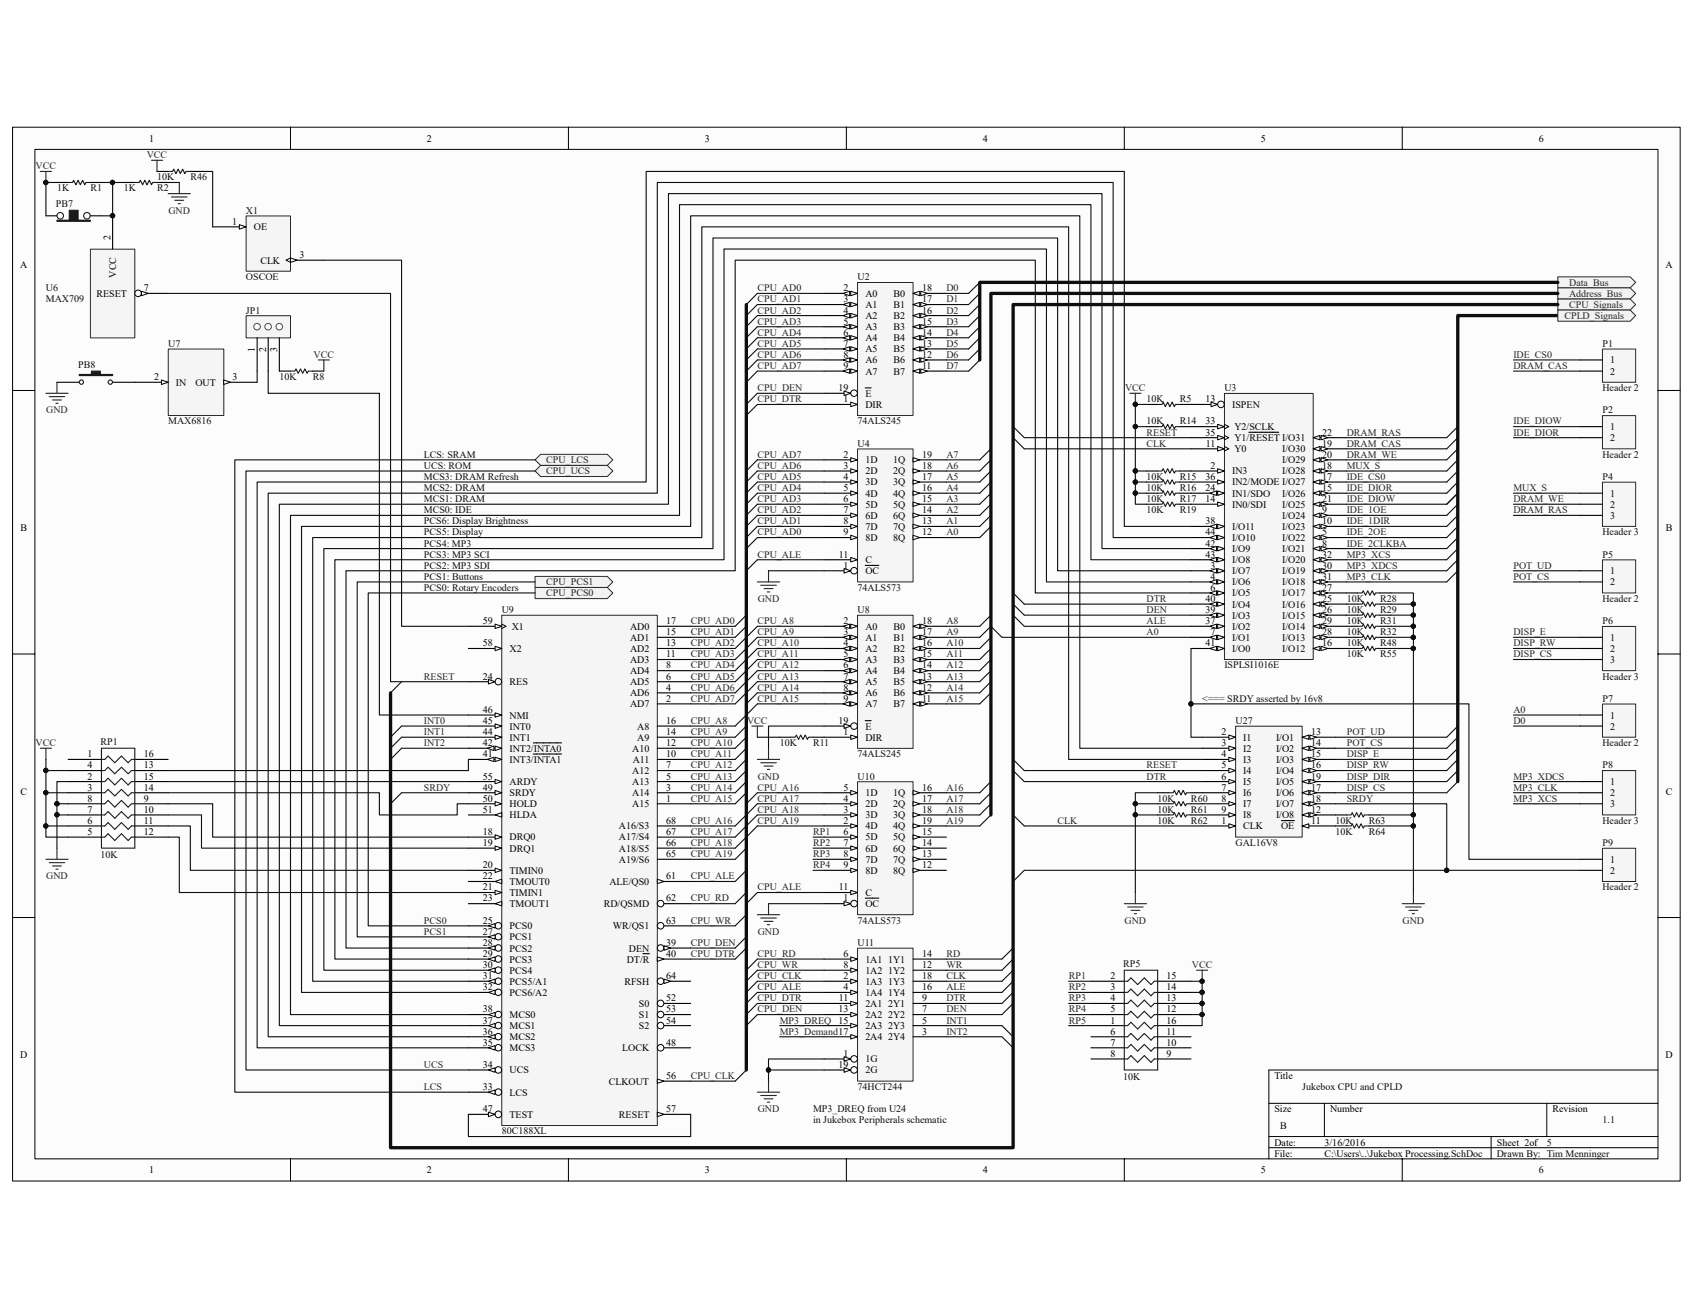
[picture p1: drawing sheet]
<svg xmlns="http://www.w3.org/2000/svg" width="279mm" height="216mm" viewBox="0 0 279 216" stroke-linecap="round" stroke-linejoin="round" font-family="sans-serif">
<defs><g id="words">
<g font-size="1.7">
<text x="24.6" y="23.4">1</text>
<text x="70.5" y="23.4">2</text>
<text x="116.3" y="23.4">3</text>
<text x="162.2" y="23.4">4</text>
<text x="208.1" y="23.4">5</text>
<text x="253.9" y="23.4">6</text>
<text x="18.2" y="39.7" transform="rotate(-90 18.2 39.7)">2</text>
<text x="38.3" y="37.1">1</text>
<text x="41.9" y="38">OE</text>
<text x="3.3" y="44.2">A</text>
<text x="19.2" y="45.8" transform="rotate(-90 19.2 45.8)">VCC</text>
<text x="43" y="43.5">CLK</text>
<text x="49.4" y="42.6">3</text>
<text x="274.8" y="44.2">A</text>
<text x="15.9" y="49">RESET</text>
<text x="23.7" y="48.1">7</text>
<text x="139.2" y="48.1">2</text>
<text x="139.2" y="49.9">3</text>
<text x="139.2" y="51.8">4</text>
<text x="139.2" y="53.6">5</text>
<text x="142.8" y="49">A0</text>
<text x="142.8" y="50.8">A1</text>
<text x="142.8" y="52.7">A2</text>
<text x="147.5" y="49">B0</text>
<text x="147.5" y="50.8">B1</text>
<text x="147.5" y="52.7">B2</text>
<text x="152.2" y="48.1">18</text>
<text x="152.2" y="49.9">17</text>
<text x="152.2" y="51.8">16</text>
<text x="152.2" y="53.6">15</text>
<text x="42.1" y="58.1" transform="rotate(-90 42.1 58.1)">1</text>
<text x="43.9" y="58.1" transform="rotate(-90 43.9 58.1)">2</text>
<text x="45.7" y="58.1" transform="rotate(-90 45.7 58.1)">3</text>
<text x="139.2" y="55.4">6</text>
<text x="139.2" y="57.3">7</text>
<text x="139.2" y="59.1">8</text>
<text x="142.8" y="54.5">A3</text>
<text x="142.8" y="56.3">A4</text>
<text x="142.8" y="58.2">A5</text>
<text x="142.8" y="60">A6</text>
<text x="147.5" y="54.5">B3</text>
<text x="147.5" y="56.3">B4</text>
<text x="147.5" y="58.2">B5</text>
<text x="147.5" y="60">B6</text>
<text x="152.2" y="55.4">14</text>
<text x="152.2" y="57.3">13</text>
<text x="152.2" y="59.1">12</text>
<text x="265.7" y="60">1</text>
<text x="25.5" y="62.7">2</text>
<text x="29" y="63.6">IN</text>
<text x="32.2" y="63.6">OUT</text>
<text x="38.4" y="62.7">3</text>
<text x="138.4" y="64.6">19</text>
<text x="139.2" y="60.9">9</text>
<text x="142.8" y="61.8">A7</text>
<text x="142.8" y="65.5">E</text>
<text x="147.5" y="61.8">B7</text>
<text x="152.2" y="60.9">11</text>
<text x="265.7" y="61.8">2</text>
<text x="139.2" y="66.4">1</text>
<text x="142.8" y="67.3">DIR</text>
<text x="198.9" y="71.9">35</text>
<text x="198.9" y="70.1">33</text>
<text x="198.9" y="66.4">13</text>
<text x="203.3" y="67.3">ISPEN</text>
<text x="203.7" y="71">Y2/SCLK</text>
<text x="218.2" y="71.9">22</text>
<text x="265.7" y="71">1</text>
<text x="139.2" y="75.6">2</text>
<text x="139.2" y="77.4">3</text>
<text x="142.8" y="76.5">1D</text>
<text x="147.4" y="76.5">1Q</text>
<text x="152.2" y="75.6">19</text>
<text x="152.2" y="77.4">18</text>
<text x="199" y="73.7">11</text>
<text x="199.8" y="77.4">2</text>
<text x="203.7" y="74.6">Y0</text>
<text x="203.7" y="72.8">Y1/RESET I/O31</text>
<text x="211.6" y="76.5">I/O29</text>
<text x="211.6" y="74.6">I/O30</text>
<text x="218.2" y="77.4">18</text>
<text x="218.2" y="75.6">20</text>
<text x="218.2" y="73.7">19</text>
<text x="265.7" y="72.8">2</text>
<text x="139.2" y="79.2">4</text>
<text x="139.2" y="81">5</text>
<text x="139.2" y="82.9">6</text>
<text x="142.8" y="78.3">2D</text>
<text x="142.8" y="80.1">3D</text>
<text x="142.8" y="82">4D</text>
<text x="142.8" y="83.8">5D</text>
<text x="147.4" y="78.3">2Q</text>
<text x="147.4" y="80.1">3Q</text>
<text x="147.4" y="82">4Q</text>
<text x="147.4" y="83.8">5Q</text>
<text x="152.2" y="79.2">17</text>
<text x="152.2" y="81">16</text>
<text x="152.2" y="82.9">15</text>
<text x="198.9" y="82.9">14</text>
<text x="198.9" y="81">24</text>
<text x="198.9" y="79.2">36</text>
<text x="203.3" y="78.3">IN3</text>
<text x="203.3" y="83.8">IN0/SDI</text>
<text x="203.3" y="82">IN1/SDO</text>
<text x="203.3" y="80.1">IN2/MODE I/O27</text>
<text x="211.6" y="83.8">I/O25</text>
<text x="211.6" y="82">I/O26</text>
<text x="211.6" y="78.3">I/O28</text>
<text x="218.2" y="82.9">21</text>
<text x="218.2" y="81">15</text>
<text x="218.2" y="79.2">17</text>
<text x="265.7" y="82">1</text>
<text x="265.7" y="83.8">2</text>
<text x="3.4" y="87.7">B</text>
<text x="139.2" y="84.7">7</text>
<text x="139.2" y="86.6">8</text>
<text x="139.2" y="88.4">9</text>
<text x="142.8" y="85.6">6D</text>
<text x="142.8" y="87.5">7D</text>
<text x="142.8" y="89.3">8D</text>
<text x="147.4" y="85.6">6Q</text>
<text x="147.4" y="87.5">7Q</text>
<text x="147.4" y="89.3">8Q</text>
<text x="152.2" y="84.7">14</text>
<text x="152.2" y="86.6">13</text>
<text x="152.2" y="88.4">12</text>
<text x="198.9" y="88.4">44</text>
<text x="198.9" y="86.6">38</text>
<text x="203.3" y="89.3">I/O10</text>
<text x="203.3" y="87.5">I/O11</text>
<text x="211.6" y="89.3">I/O22</text>
<text x="211.6" y="87.5">I/O23</text>
<text x="211.6" y="85.6">I/O24</text>
<text x="218.2" y="88.4">5</text>
<text x="218.2" y="86.6">10</text>
<text x="218.2" y="84.7">9</text>
<text x="265.7" y="85.6">3</text>
<text x="274.9" y="87.7">B</text>
<text x="138.5" y="92">11</text>
<text x="139.2" y="93.9">1</text>
<text x="142.8" y="94.8">OC</text>
<text x="142.8" y="93">C</text>
<text x="198.9" y="92">43</text>
<text x="198.9" y="90.2">42</text>
<text x="199.8" y="95.7">4</text>
<text x="199.8" y="93.9">3</text>
<text x="203.3" y="94.8">I/O7</text>
<text x="203.3" y="93">I/O8</text>
<text x="203.3" y="91.1">I/O9</text>
<text x="211.6" y="94.8">I/O19</text>
<text x="211.6" y="93">I/O20</text>
<text x="211.6" y="91.1">I/O21</text>
<text x="218.2" y="95.7">31</text>
<text x="218.2" y="93.9">30</text>
<text x="218.2" y="92">32</text>
<text x="218.2" y="90.2">8</text>
<text x="265.7" y="94.8">1</text>
<text x="198.9" y="101.2">39</text>
<text x="198.9" y="99.4">40</text>
<text x="199.8" y="97.5">6</text>
<text x="203.3" y="100.3">I/O4</text>
<text x="203.3" y="98.4">I/O5</text>
<text x="203.3" y="96.6">I/O6</text>
<text x="211.6" y="100.3">I/O16</text>
<text x="211.6" y="98.4">I/O17</text>
<text x="211.6" y="96.6">I/O18</text>
<text x="218.2" y="101.2">26</text>
<text x="218.2" y="99.4">25</text>
<text x="218.2" y="97.5">27</text>
<text x="265.7" y="96.6">2</text>
<text x="79.7" y="103">59</text>
<text x="79.7" y="106.7">58</text>
<text x="84.1" y="107.6">X2</text>
<text x="84.5" y="103.9">X1</text>
<text x="104" y="103.9">AD0</text>
<text x="104" y="105.8">AD1</text>
<text x="104" y="107.6">AD2</text>
<text x="110" y="103">17</text>
<text x="110" y="104.9">15</text>
<text x="110" y="106.7">13</text>
<text x="139.2" y="103">2</text>
<text x="139.2" y="104.9">3</text>
<text x="139.2" y="106.7">4</text>
<text x="142.8" y="103.9">A0</text>
<text x="142.8" y="105.8">A1</text>
<text x="142.8" y="107.6">A2</text>
<text x="147.5" y="103.9">B0</text>
<text x="147.5" y="105.8">B1</text>
<text x="147.5" y="107.6">B2</text>
<text x="152.2" y="103">18</text>
<text x="152.2" y="104.9">17</text>
<text x="152.2" y="106.7">16</text>
<text x="198.9" y="106.7">41</text>
<text x="198.9" y="103">37</text>
<text x="199.8" y="104.9">7</text>
<text x="203.3" y="107.6">I/O0</text>
<text x="203.3" y="105.8">I/O1</text>
<text x="203.3" y="103.9">I/O2</text>
<text x="203.3" y="102.1">I/O3</text>
<text x="211.6" y="107.6">I/O12</text>
<text x="211.6" y="105.8">I/O13</text>
<text x="211.6" y="103.9">I/O14</text>
<text x="211.6" y="102.1">I/O15</text>
<text x="218.2" y="106.7">16</text>
<text x="218.2" y="104.9">28</text>
<text x="218.2" y="103">29</text>
<text x="265.7" y="105.8">1</text>
<text x="265.7" y="107.6">2</text>
<text x="79.7" y="112.2">24</text>
<text x="84.1" y="113.1">RES</text>
<text x="104" y="109.4">AD3</text>
<text x="104" y="111.3">AD4</text>
<text x="104" y="113.1">AD5</text>
<text x="110" y="108.5">11</text>
<text x="110" y="110.3">8</text>
<text x="110" y="112.2">6</text>
<text x="139.2" y="108.5">5</text>
<text x="139.2" y="110.3">6</text>
<text x="139.2" y="112.2">7</text>
<text x="142.8" y="109.4">A3</text>
<text x="142.8" y="111.3">A4</text>
<text x="142.8" y="113.1">A5</text>
<text x="147.5" y="109.4">B3</text>
<text x="147.5" y="111.3">B4</text>
<text x="147.5" y="113.1">B5</text>
<text x="152.2" y="108.5">15</text>
<text x="152.2" y="110.3">14</text>
<text x="152.2" y="112.2">13</text>
<text x="265.7" y="109.4">3</text>
<text x="79.7" y="117.7">46</text>
<text x="79.7" y="119.5">45</text>
<text x="84.1" y="118.6">NMI</text>
<text x="104" y="114.9">AD6</text>
<text x="104" y="116.8">AD7</text>
<text x="110" y="114">4</text>
<text x="110" y="115.8">2</text>
<text x="110" y="119.5">16</text>
<text x="138.4" y="119.5">19</text>
<text x="139.2" y="114">8</text>
<text x="139.2" y="115.8">9</text>
<text x="142.8" y="114.9">A6</text>
<text x="142.8" y="116.8">A7</text>
<text x="147.5" y="114.9">B6</text>
<text x="147.5" y="116.8">B7</text>
<text x="152.2" y="114">12</text>
<text x="152.2" y="115.8">11</text>
<text x="265.7" y="118.6">1</text>
<text x="14.5" y="125">1</text>
<text x="23.7" y="125">16</text>
<text x="79.7" y="121.3">44</text>
<text x="79.7" y="123.2">42</text>
<text x="79.7" y="125">41</text>
<text x="84.1" y="120.4">INT0</text>
<text x="84.1" y="122.3">INT1</text>
<text x="84.1" y="124.1">INT2/INTA0</text>
<text x="84.1" y="125.9">INT3/INTA1</text>
<text x="104.4" y="124.1">A10</text>
<text x="104.4" y="125.9">A11</text>
<text x="105.2" y="120.4">A8</text>
<text x="105.2" y="122.3">A9</text>
<text x="110" y="123.2">12</text>
<text x="110" y="125">10</text>
<text x="110" y="121.3">14</text>
<text x="139.2" y="121.3">1</text>
<text x="142.8" y="120.4">E</text>
<text x="142.8" y="122.3">DIR</text>
<text x="201.6" y="125">4</text>
<text x="201.6" y="123.2">3</text>
<text x="201.6" y="121.3">2</text>
<text x="205.2" y="125.9">I3</text>
<text x="205.2" y="124.1">I2</text>
<text x="205.2" y="122.3">I1</text>
<text x="210.6" y="122.3">I/O1</text>
<text x="210.6" y="124.1">I/O2</text>
<text x="210.6" y="125.9">I/O3</text>
<text x="216.4" y="121.3">13</text>
<text x="216.4" y="123.2">14</text>
<text x="216.4" y="125">15</text>
<text x="265.7" y="120.4">2</text>
<text x="3.4" y="131.2">C</text>
<text x="14.5" y="126.8">4</text>
<text x="14.5" y="128.7">2</text>
<text x="14.5" y="130.5">3</text>
<text x="23.7" y="126.8">13</text>
<text x="23.7" y="128.7">15</text>
<text x="23.7" y="130.5">14</text>
<text x="79.7" y="128.7">55</text>
<text x="79.7" y="130.5">49</text>
<text x="84.1" y="129.6">ARDY</text>
<text x="84.1" y="131.4">SRDY</text>
<text x="104.4" y="127.7">A12</text>
<text x="104.4" y="129.6">A13</text>
<text x="104.4" y="131.4">A14</text>
<text x="110" y="126.8">7</text>
<text x="110" y="128.7">5</text>
<text x="110" y="130.5">3</text>
<text x="139.2" y="130.5">5</text>
<text x="142.8" y="131.4">1D</text>
<text x="147.4" y="131.4">1Q</text>
<text x="152.2" y="130.5">16</text>
<text x="201.6" y="130.5">7</text>
<text x="201.6" y="128.7">6</text>
<text x="201.6" y="126.8">5</text>
<text x="205.2" y="131.4">I6</text>
<text x="205.2" y="129.6">I5</text>
<text x="205.2" y="127.7">I4</text>
<text x="210.6" y="127.7">I/O4</text>
<text x="210.6" y="129.6">I/O5</text>
<text x="210.6" y="131.4">I/O6</text>
<text x="216.4" y="126.8">16</text>
<text x="216.4" y="128.7">19</text>
<text x="216.4" y="130.5">17</text>
<text x="265.7" y="129.6">1</text>
<text x="265.7" y="131.4">2</text>
<text x="274.9" y="131.2">C</text>
<text x="14.5" y="132.3">8</text>
<text x="14.5" y="134.2">7</text>
<text x="14.5" y="136">6</text>
<text x="14.5" y="137.8">5</text>
<text x="23.7" y="132.3">9</text>
<text x="23.7" y="134.2">10</text>
<text x="23.7" y="136">11</text>
<text x="23.7" y="137.8">12</text>
<text x="79.7" y="132.3">50</text>
<text x="79.7" y="134.2">51</text>
<text x="79.7" y="137.8">18</text>
<text x="84.1" y="133.2">HOLD</text>
<text x="84.1" y="135.1">HLDA</text>
<text x="102.2" y="136.9">A16/S3</text>
<text x="104.4" y="133.2">A15</text>
<text x="110" y="132.3">1</text>
<text x="110" y="136">68</text>
<text x="110" y="137.8">67</text>
<text x="139.2" y="132.3">4</text>
<text x="139.2" y="134.2">3</text>
<text x="139.2" y="136">2</text>
<text x="139.2" y="137.8">6</text>
<text x="142.8" y="133.2">2D</text>
<text x="142.8" y="135.1">3D</text>
<text x="142.8" y="136.9">4D</text>
<text x="147.4" y="133.2">2Q</text>
<text x="147.4" y="135.1">3Q</text>
<text x="147.4" y="136.9">4Q</text>
<text x="152.2" y="132.3">17</text>
<text x="152.2" y="134.2">18</text>
<text x="152.2" y="136">19</text>
<text x="152.2" y="137.8">15</text>
<text x="201.6" y="134.2">9</text>
<text x="201.6" y="132.3">8</text>
<text x="201.6" y="136">1</text>
<text x="205.2" y="135.1">I8</text>
<text x="205.2" y="133.2">I7</text>
<text x="205.2" y="136.9">CLK</text>
<text x="210.6" y="133.2">I/O7</text>
<text x="210.6" y="135.1">I/O8</text>
<text x="211.4" y="136.9">OE</text>
<text x="216.4" y="132.3">18</text>
<text x="216.4" y="134.2">12</text>
<text x="216.4" y="136">11</text>
<text x="265.7" y="133.2">3</text>
<text x="79.7" y="139.7">19</text>
<text x="79.7" y="143.3">20</text>
<text x="84.1" y="138.7">DRQ0</text>
<text x="84.1" y="140.6">DRQ1</text>
<text x="102.2" y="138.7">A17/S4</text>
<text x="102.2" y="140.6">A18/S5</text>
<text x="102.2" y="142.4">A19/S6</text>
<text x="110" y="139.7">66</text>
<text x="110" y="141.5">65</text>
<text x="139.2" y="139.7">7</text>
<text x="139.2" y="141.5">8</text>
<text x="139.2" y="143.3">9</text>
<text x="142.8" y="138.7">5D</text>
<text x="142.8" y="140.6">6D</text>
<text x="142.8" y="142.4">7D</text>
<text x="147.4" y="138.7">5Q</text>
<text x="147.4" y="140.6">6Q</text>
<text x="147.4" y="142.4">7Q</text>
<text x="152.2" y="139.7">14</text>
<text x="152.2" y="141.5">13</text>
<text x="152.2" y="143.3">12</text>
<text x="265.7" y="142.4">1</text>
<text x="79.7" y="145.1">22</text>
<text x="79.7" y="147">21</text>
<text x="79.7" y="148.8">23</text>
<text x="84.1" y="144.2">TIMIN0</text>
<text x="84.1" y="146">TMOUT0</text>
<text x="84.1" y="147.9">TIMIN1</text>
<text x="84.1" y="149.7">TMOUT1</text>
<text x="99.7" y="149.7">RD/QSMD</text>
<text x="100.6" y="146">ALE/QS0</text>
<text x="110" y="145.1">61</text>
<text x="110" y="148.8">62</text>
<text x="138.5" y="147">11</text>
<text x="139.2" y="148.8">1</text>
<text x="142.8" y="149.7">OC</text>
<text x="142.8" y="147.9">C</text>
<text x="142.8" y="144.2">8D</text>
<text x="147.4" y="144.2">8Q</text>
<text x="265.7" y="144.2">2</text>
<text x="79.7" y="152.5">25</text>
<text x="79.7" y="154.3">27</text>
<text x="84.1" y="153.4">PCS0</text>
<text x="84.1" y="155.2">PCS1</text>
<text x="101.1" y="153.4">WR/QS1</text>
<text x="110" y="152.5">63</text>
<text x="79.7" y="156.1">28</text>
<text x="79.7" y="158">29</text>
<text x="79.7" y="159.8">30</text>
<text x="79.7" y="161.6">31</text>
<text x="84.1" y="157.1">PCS2</text>
<text x="84.1" y="158.9">PCS3</text>
<text x="84.1" y="160.7">PCS4</text>
<text x="103.4" y="158.9">DT/R</text>
<text x="103.8" y="157.1">DEN</text>
<text x="110" y="161.6">64</text>
<text x="110" y="158">40</text>
<text x="110" y="156.1">39</text>
<text x="139.2" y="158">6</text>
<text x="139.2" y="159.8">8</text>
<text x="139.2" y="161.6">2</text>
<text x="142.8" y="158.9">1A1</text>
<text x="142.8" y="160.7">1A2</text>
<text x="146.6" y="158.9">1Y1</text>
<text x="146.6" y="160.7">1Y2</text>
<text x="152.2" y="158">14</text>
<text x="152.2" y="159.8">12</text>
<text x="152.2" y="161.6">18</text>
<text x="183.3" y="161.6">2</text>
<text x="192.5" y="161.6">15</text>
<text x="79.7" y="167.1">38</text>
<text x="79.7" y="163.4">32</text>
<text x="84.1" y="162.5">PCS5/A1</text>
<text x="84.1" y="164.4">PCS6/A2</text>
<text x="103.1" y="162.5">RFSH</text>
<text x="105.5" y="166.2">S0</text>
<text x="110" y="165.3">52</text>
<text x="110" y="167.1">53</text>
<text x="138.4" y="167.1">13</text>
<text x="138.5" y="165.3">11</text>
<text x="139.2" y="163.4">4</text>
<text x="142.8" y="162.5">1A3</text>
<text x="142.8" y="164.4">1A4</text>
<text x="142.8" y="166.2">2A1</text>
<text x="146.6" y="166.2">2Y1</text>
<text x="146.6" y="162.5">1Y3</text>
<text x="146.6" y="164.4">1Y4</text>
<text x="152.2" y="165.3">9</text>
<text x="152.2" y="167.1">7</text>
<text x="152.2" y="163.4">16</text>
<text x="183.3" y="163.4">3</text>
<text x="183.3" y="165.3">4</text>
<text x="183.3" y="167.1">5</text>
<text x="192.5" y="163.4">14</text>
<text x="192.5" y="165.3">13</text>
<text x="192.5" y="167.1">12</text>
<text x="79.7" y="169">37</text>
<text x="79.7" y="170.8">36</text>
<text x="79.7" y="172.6">35</text>
<text x="84.1" y="168">MCS0</text>
<text x="84.1" y="169.9">MCS1</text>
<text x="84.1" y="171.7">MCS2</text>
<text x="84.1" y="173.5">MCS3</text>
<text x="102.7" y="173.5">LOCK</text>
<text x="105.5" y="168">S1</text>
<text x="105.5" y="169.9">S2</text>
<text x="110" y="169">54</text>
<text x="110" y="172.6">48</text>
<text x="138.4" y="169">15</text>
<text x="142.8" y="168">2A2</text>
<text x="142.8" y="169.9">2A3</text>
<text x="142.8" y="171.7">2A4</text>
<text x="146.6" y="168">2Y2</text>
<text x="146.6" y="169.9">2Y3</text>
<text x="146.6" y="171.7">2Y4</text>
<text x="152.2" y="169">5</text>
<text x="152.2" y="170.8">3</text>
<text x="183.3" y="169">1</text>
<text x="183.3" y="170.8">6</text>
<text x="183.3" y="172.6">7</text>
<text x="192.5" y="169">16</text>
<text x="192.5" y="170.8">11</text>
<text x="192.5" y="172.6">10</text>
<text x="3.3" y="174.7">D</text>
<text x="79.7" y="176.3">34</text>
<text x="79.7" y="179.9">33</text>
<text x="84.1" y="177.2">UCS</text>
<text x="100.5" y="179">CLKOUT</text>
<text x="110" y="178.1">56</text>
<text x="138.4" y="176.3">19</text>
<text x="139.2" y="174.4">1</text>
<text x="142.8" y="175.4">1G</text>
<text x="142.8" y="177.2">2G</text>
<text x="183.3" y="174.4">8</text>
<text x="192.5" y="174.4">9</text>
<text x="210.3" y="178.1">Title</text>
<text x="274.8" y="174.7">D</text>
<text x="79.7" y="183.6">47</text>
<text x="84.1" y="180.8">LCS</text>
<text x="84.1" y="184.5">TEST</text>
<text x="102.2" y="184.5">RESET</text>
<text x="110" y="183.6">57</text>
<text x="210.3" y="183.6">Size</text>
<text x="219.5" y="183.6">Number</text>
<text x="256.2" y="183.6">Revision</text>
<text x="210.3" y="189.1">Date:</text>
<text x="210.3" y="190.9">File:</text>
<text x="211.2" y="186.4">B</text>
<text x="218.6" y="190.9">C:\Users\..\Jukebox Processing.SchDoc</text>
<text x="218.6" y="189.1">3/16/2016</text>
<text x="247" y="190.9">Drawn By: Tim Menninger</text>
<text x="247" y="189.1">Sheet 2of</text>
<text x="24.6" y="193.7">1</text>
<text x="70.5" y="193.7">2</text>
<text x="116.3" y="193.7">3</text>
<text x="162.2" y="193.7">4</text>
<text x="208.1" y="193.7">5</text>
<text x="253.9" y="193.7">6</text>
</g>
<g font-size="1.7" fill="#262626">
<text x="5.9" y="27.9">VCC</text>
<text x="24.2" y="26.1">VCC</text>
<text x="27.8" y="35.3">GND</text>
<text x="259" y="47.2">Data_Bus</text>
<text x="125" y="48.1">CPU_AD0</text>
<text x="125" y="49.9">CPU_AD1</text>
<text x="125" y="51.8">CPU_AD2</text>
<text x="125" y="53.6">CPU_AD3</text>
<text x="156.2" y="48.1">D0</text>
<text x="156.2" y="49.9">D1</text>
<text x="156.2" y="51.8">D2</text>
<text x="156.2" y="53.6">D3</text>
<text x="258.2" y="52.7">CPLD_Signals</text>
<text x="259" y="49">Address_Bus</text>
<text x="259" y="50.8">CPU_Signals</text>
<text x="51.8" y="59.1">VCC</text>
<text x="125" y="55.4">CPU_AD4</text>
<text x="125" y="57.3">CPU_AD5</text>
<text x="125" y="59.1">CPU_AD6</text>
<text x="156.2" y="55.4">D4</text>
<text x="156.2" y="57.3">D5</text>
<text x="156.2" y="59.1">D6</text>
<text x="249.8" y="59.1">IDE_CS0</text>
<text x="125" y="60.9">CPU_AD7</text>
<text x="125" y="64.6">CPU_DEN</text>
<text x="156.2" y="60.9">D7</text>
<text x="185.7" y="64.6">VCC</text>
<text x="249.8" y="60.9">DRAM_CAS</text>
<text x="7.6" y="68.2">GND</text>
<text x="125" y="66.4">CPU_DTR</text>
<text x="189.2" y="71.9">RESET</text>
<text x="222.2" y="71.9">DRAM_RAS</text>
<text x="249.8" y="71.9">IDE_DIOR</text>
<text x="249.8" y="70.1">IDE_DIOW</text>
<text x="90.1" y="76.5">CPU_LCS</text>
<text x="125" y="77.4">CPU_AD6</text>
<text x="125" y="75.6">CPU_AD7</text>
<text x="156.2" y="77.4">A6</text>
<text x="156.2" y="75.6">A7</text>
<text x="189.2" y="73.7">CLK</text>
<text x="222.2" y="73.7">DRAM_CAS</text>
<text x="222.2" y="75.6">DRAM_WE</text>
<text x="222.2" y="77.4">MUX_S</text>
<text x="90.1" y="78.3">CPU_UCS</text>
<text x="125" y="82.9">CPU_AD3</text>
<text x="125" y="81">CPU_AD4</text>
<text x="125" y="79.2">CPU_AD5</text>
<text x="156.2" y="82.9">A3</text>
<text x="156.2" y="81">A4</text>
<text x="156.2" y="79.2">A5</text>
<text x="222.2" y="79.2">IDE_CS0</text>
<text x="222.2" y="81">IDE_DIOR</text>
<text x="222.2" y="82.9">IDE_DIOW</text>
<text x="249.8" y="82.9">DRAM_WE</text>
<text x="249.8" y="81">MUX_S</text>
<text x="125" y="88.4">CPU_AD0</text>
<text x="125" y="86.6">CPU_AD1</text>
<text x="125" y="84.7">CPU_AD2</text>
<text x="156.2" y="88.4">A0</text>
<text x="156.2" y="86.6">A1</text>
<text x="156.2" y="84.7">A2</text>
<text x="222.2" y="84.7">IDE_1OE</text>
<text x="222.2" y="88.4">IDE_2OE</text>
<text x="222.2" y="86.6">IDE_1DIR</text>
<text x="249.8" y="84.7">DRAM_RAS</text>
<text x="125" y="92">CPU_ALE</text>
<text x="222.2" y="92">MP3_XCS</text>
<text x="222.2" y="93.9">MP3_XDCS</text>
<text x="222.2" y="95.7">MP3_CLK</text>
<text x="222.2" y="90.2">IDE_2CLKBA</text>
<text x="249.8" y="95.7">POT_CS</text>
<text x="249.8" y="93.9">POT_UD</text>
<text x="90.1" y="98.4">CPU_PCS0</text>
<text x="90.1" y="96.6">CPU_PCS1</text>
<text x="125.1" y="99.4">GND</text>
<text x="189.2" y="99.4">DTR</text>
<text x="189.2" y="101.2">DEN</text>
<text x="114" y="103">CPU_AD0</text>
<text x="114" y="104.9">CPU_AD1</text>
<text x="114" y="106.7">CPU_AD2</text>
<text x="125" y="103">CPU_A8</text>
<text x="125" y="104.9">CPU_A9</text>
<text x="125" y="106.7">CPU_A10</text>
<text x="156.2" y="103">A8</text>
<text x="156.2" y="104.9">A9</text>
<text x="156.2" y="106.7">A10</text>
<text x="189.2" y="104.9">A0</text>
<text x="189.2" y="103">ALE</text>
<text x="249.8" y="104.9">DISP_E</text>
<text x="249.8" y="106.7">DISP_RW</text>
<text x="70" y="112.2">RESET</text>
<text x="114" y="108.5">CPU_AD3</text>
<text x="114" y="110.3">CPU_AD4</text>
<text x="114" y="112.2">CPU_AD5</text>
<text x="125" y="108.5">CPU_A11</text>
<text x="125" y="110.3">CPU_A12</text>
<text x="125" y="112.2">CPU_A13</text>
<text x="156.2" y="108.5">A11</text>
<text x="156.2" y="110.3">A12</text>
<text x="156.2" y="112.2">A13</text>
<text x="249.8" y="108.5">DISP_CS</text>
<text x="70" y="119.5">INT0</text>
<text x="114" y="119.5">CPU_A8</text>
<text x="114" y="114">CPU_AD6</text>
<text x="114" y="115.8">CPU_AD7</text>
<text x="123.3" y="119.5">VCC</text>
<text x="125" y="114">CPU_A14</text>
<text x="125" y="115.8">CPU_A15</text>
<text x="156.2" y="114">A14</text>
<text x="156.2" y="115.8">A15</text>
<text x="249.8" y="117.7">A0</text>
<text x="249.8" y="119.5">D0</text>
<text x="5.9" y="123.2">VCC</text>
<text x="70" y="121.3">INT1</text>
<text x="70" y="123.2">INT2</text>
<text x="114" y="121.3">CPU_A9</text>
<text x="114" y="123.2">CPU_A10</text>
<text x="114" y="125">CPU_A11</text>
<text x="222.2" y="121.3">POT_UD</text>
<text x="222.2" y="123.2">POT_CS</text>
<text x="222.2" y="125">DISP_E</text>
<text x="70" y="130.5">SRDY</text>
<text x="114" y="126.8">CPU_A12</text>
<text x="114" y="128.7">CPU_A13</text>
<text x="114" y="130.5">CPU_A14</text>
<text x="125" y="130.5">CPU_A16</text>
<text x="125.1" y="128.7">GND</text>
<text x="156.2" y="130.5">A16</text>
<text x="189.2" y="126.8">RESET</text>
<text x="189.2" y="128.7">DTR</text>
<text x="222.2" y="130.5">DISP_CS</text>
<text x="222.2" y="128.7">DISP_DIR</text>
<text x="222.2" y="126.8">DISP_RW</text>
<text x="249.8" y="128.7">MP3_XDCS</text>
<text x="249.8" y="130.5">MP3_CLK</text>
<text x="114" y="132.3">CPU_A15</text>
<text x="114" y="136">CPU_A16</text>
<text x="114" y="137.8">CPU_A17</text>
<text x="125" y="132.3">CPU_A17</text>
<text x="125" y="134.2">CPU_A18</text>
<text x="125" y="136">CPU_A19</text>
<text x="134.2" y="137.8">RP1</text>
<text x="156.2" y="132.3">A17</text>
<text x="156.2" y="134.2">A18</text>
<text x="156.2" y="136">A19</text>
<text x="174.5" y="136">CLK</text>
<text x="222.2" y="132.3">SRDY</text>
<text x="249.8" y="132.3">MP3_XCS</text>
<text x="114" y="139.7">CPU_A18</text>
<text x="114" y="141.5">CPU_A19</text>
<text x="134.2" y="143.3">RP4</text>
<text x="134.2" y="141.5">RP3</text>
<text x="134.2" y="139.7">RP2</text>
<text x="7.6" y="145.1">GND</text>
<text x="114" y="145.1">CPU_ALE</text>
<text x="114" y="148.8">CPU_RD</text>
<text x="125" y="147">CPU_ALE</text>
<text x="70" y="154.3">PCS1</text>
<text x="70" y="152.5">PCS0</text>
<text x="114" y="152.5">CPU_WR</text>
<text x="125.1" y="154.3">GND</text>
<text x="185.6" y="152.5">GND</text>
<text x="231.5" y="152.5">GND</text>
<text x="114" y="156.1">CPU_DEN</text>
<text x="114" y="158">CPU_DTR</text>
<text x="125" y="161.6">CPU_CLK</text>
<text x="125" y="159.8">CPU_WR</text>
<text x="125" y="158">CPU_RD</text>
<text x="156.2" y="158">RD</text>
<text x="156.2" y="159.8">WR</text>
<text x="156.2" y="161.6">CLK</text>
<text x="176.4" y="161.6">RP1</text>
<text x="196.7" y="159.8">VCC</text>
<text x="125" y="163.4">CPU_ALE</text>
<text x="125" y="165.3">CPU_DTR</text>
<text x="125" y="167.1">CPU_DEN</text>
<text x="156.2" y="165.3">DTR</text>
<text x="156.2" y="163.4">ALE</text>
<text x="156.2" y="167.1">DEN</text>
<text x="176.4" y="165.3">RP3</text>
<text x="176.4" y="167.1">RP4</text>
<text x="176.4" y="163.4">RP2</text>
<text x="128.7" y="170.8">MP3_Demand17</text>
<text x="128.7" y="169">MP3_DREQ</text>
<text x="156.2" y="169">INT1</text>
<text x="156.2" y="170.8">INT2</text>
<text x="176.4" y="169">RP5</text>
<text x="70" y="179.9">LCS</text>
<text x="70" y="176.3">UCS</text>
<text x="114" y="178.1">CPU_CLK</text>
<text x="125.1" y="183.6">GND</text>
</g>
<g font-size="1.7" fill="#0e0e0e">
<text x="25.9" y="29.8">10K</text>
<text x="31.4" y="29.8">R46</text>
<text x="9.2" y="34.2">PB7</text>
<text x="9.4" y="31.6">1K</text>
<text x="14.9" y="31.6">R1</text>
<text x="20.4" y="31.6">1K</text>
<text x="25.9" y="31.6">R2</text>
<text x="40.6" y="35.3">X1</text>
<text x="40.6" y="46.2">OSCOE</text>
<text x="141.5" y="46.2">U2</text>
<text x="7.6" y="48.1">U6</text>
<text x="7.6" y="49.9">MAX709</text>
<text x="40.6" y="51.8">JP1</text>
<text x="27.8" y="57.3">U7</text>
<text x="264.5" y="57.3">P1</text>
<text x="12.9" y="60.7">PB8</text>
<text x="46.1" y="62.7">10K</text>
<text x="51.6" y="62.7">R8</text>
<text x="202.1" y="64.6">U3</text>
<text x="264.5" y="64.6">Header 2</text>
<text x="27.8" y="70.1">MAX6816</text>
<text x="141.5" y="70.1">74ALS245</text>
<text x="189.2" y="66.4">10K</text>
<text x="189.2" y="70.1">10K</text>
<text x="194.7" y="66.4">R5</text>
<text x="194.7" y="70.1">R14</text>
<text x="264.5" y="68.2">P2</text>
<text x="70" y="77.4">UCS: ROM</text>
<text x="70" y="75.6">LCS: SRAM</text>
<text x="141.5" y="73.7">U4</text>
<text x="264.5" y="75.6">Header 2</text>
<text x="70" y="79.2">MCS3: DRAM Refresh</text>
<text x="70" y="81">MCS2: DRAM</text>
<text x="70" y="82.9">MCS1: DRAM</text>
<text x="189.2" y="79.2">10K</text>
<text x="189.2" y="81">10K</text>
<text x="189.2" y="82.9">10K</text>
<text x="194.7" y="79.2">R15</text>
<text x="194.7" y="81">R16</text>
<text x="194.7" y="82.9">R17</text>
<text x="264.5" y="79.2">P4</text>
<text x="70" y="86.6">PCS6: Display Brightness</text>
<text x="70" y="88.4">PCS5: Display</text>
<text x="70" y="84.7">MCS0: IDE</text>
<text x="189.2" y="84.7">10K</text>
<text x="194.7" y="84.7">R19</text>
<text x="264.5" y="88.4">Header 3</text>
<text x="70" y="95.7">PCS1: Buttons</text>
<text x="70" y="93.9">PCS2: MP3 SDI</text>
<text x="70" y="90.2">PCS4: MP3</text>
<text x="70" y="92">PCS3: MP3 SCI</text>
<text x="264.5" y="92">P5</text>
<text x="70" y="97.5">PCS0: Rotary Encoders</text>
<text x="82.8" y="101.2">U9</text>
<text x="141.5" y="97.5">74ALS573</text>
<text x="141.5" y="101.2">U8</text>
<text x="222.2" y="99.4">10K</text>
<text x="222.2" y="101.2">10K</text>
<text x="227.8" y="99.4">R28</text>
<text x="227.8" y="101.2">R29</text>
<text x="264.5" y="99.4">Header 2</text>
<text x="222.2" y="103">10K</text>
<text x="222.2" y="104.9">10K</text>
<text x="222.2" y="106.7">10K</text>
<text x="227.8" y="103">R31</text>
<text x="227.8" y="104.9">R32</text>
<text x="227.8" y="106.7">R48</text>
<text x="264.5" y="103">P6</text>
<text x="202.1" y="110.3">ISPLSI1016E</text>
<text x="222.2" y="108.5">10K</text>
<text x="227.8" y="108.5">R55</text>
<text x="264.5" y="112.2">Header 3</text>
<text x="198.4" y="115.8">&lt;=== SRDY asserted by 16v8</text>
<text x="203.9" y="119.5">U27</text>
<text x="264.5" y="115.8">P7</text>
<text x="16.6" y="123">RP1</text>
<text x="128.7" y="123.2">10K</text>
<text x="134.2" y="123.2">R11</text>
<text x="141.5" y="125">74ALS245</text>
<text x="264.5" y="123.2">Header 2</text>
<text x="141.5" y="128.7">U10</text>
<text x="264.5" y="126.8">P8</text>
<text x="191.1" y="136">10K</text>
<text x="191.1" y="134.2">10K</text>
<text x="191.1" y="132.3">10K</text>
<text x="196.6" y="136">R62</text>
<text x="196.6" y="134.2">R61</text>
<text x="196.6" y="132.3">R60</text>
<text x="220.4" y="137.8">10K</text>
<text x="220.4" y="136">10K</text>
<text x="225.9" y="137.8">R64</text>
<text x="225.9" y="136">R63</text>
<text x="264.5" y="136">Header 3</text>
<text x="16.6" y="141.7">10K</text>
<text x="203.9" y="139.7">GAL16V8</text>
<text x="264.5" y="139.7">P9</text>
<text x="264.5" y="147">Header 2</text>
<text x="141.5" y="152.5">74ALS573</text>
<text x="141.5" y="156.1">U11</text>
<text x="185.4" y="159.6">RP5</text>
<text x="141.5" y="179.9">74HCT244</text>
<text x="185.4" y="178.3">10K</text>
<text x="214.9" y="179.9">Jukebox CPU and CPLD</text>
<text x="134.2" y="183.6">MP3_DREQ from U24</text>
<text x="134.2" y="185.4">in Jukebox Peripherals schematic</text>
<text x="264.5" y="185.4">1.1</text>
<text x="82.8" y="187.3">80C188XL</text>
<text x="255.3" y="189.1">5</text>
</g>
</g></defs>
<path d="M2.1 21h275.2v173.9h-275.2z" fill="#fcfcfc"/>
<path d="M2.1 21h275.2v173.9h-275.2z" fill="none" stroke="#000" stroke-width=".17"/>
<path d="M5.8 24.7h267.8v166.6h-267.8z" fill="#fcfcfc"/>
<g fill="none" stroke="#000" stroke-width=".17">
<path d="M5.8 24.7h267.8v166.6h-267.8zM47.9 21v3.6M93.8 21v3.6M139.7 21v3.6M185.5 21v3.6M231.4 21v3.6M2.1 64.5h3.6M273.6 64.5h3.7M2.1 107.9h3.6M273.6 107.9h3.7M2.1 151.4h3.6M273.6 151.4h3.7"/>
<path d="M273.6 176.6h-64.2v14.7M47.9 191.3v3.6M93.8 191.3v3.6M139.7 191.3v3.6M185.5 191.3v3.6M209.4 182.1h64.2M209.4 187.6h64.2M209.4 189.4h64.2M218.6 182.1v5.5M231.4 191.3v3.6M246.1 187.6v3.7M255.3 182.1v5.5"/>
</g>
<path d="M82.8 101.6h25.7v84.2h-25.7z" fill="#f5f5f5"/>
<path d="M82.8 101.6h25.7v84.2h-25.7z" fill="none" stroke="#262626" stroke-width=".17"/>
<path d="M77.3 152.8h5.5" fill="none" stroke="#000" stroke-width=".18"/>
<g fill="#fcfcfc" stroke="#000" stroke-width=".17">
<path d="M80.6 152.8l1.1-.4v.8z"/>
<circle cx="82.2" cy="152.8" r=".54"/>
</g>
<path d="M77.3 167.5h5.5" fill="none" stroke="#000" stroke-width=".18"/>
<g fill="#fcfcfc" stroke="#000" stroke-width=".17">
<path d="M80.6 167.5l1.1-.4v.7z"/>
<circle cx="82.2" cy="167.5" r=".54"/>
</g>
<path d="M77.3 154.6h5.5" fill="none" stroke="#000" stroke-width=".18"/>
<g fill="#fcfcfc" stroke="#000" stroke-width=".17">
<path d="M80.6 154.6l1.1-.3v.7z"/>
<circle cx="82.2" cy="154.6" r=".54"/>
</g>
<path d="M77.3 169.3h5.5" fill="none" stroke="#000" stroke-width=".18"/>
<g fill="#fcfcfc" stroke="#000" stroke-width=".17">
<path d="M80.6 169.3l1.1-.4v.8z"/>
<circle cx="82.2" cy="169.3" r=".54"/>
</g>
<path d="M77.3 156.5h5.5" fill="none" stroke="#000" stroke-width=".18"/>
<g fill="#fcfcfc" stroke="#000" stroke-width=".17">
<path d="M80.6 156.5l1.1-.4v.7z"/>
<circle cx="82.2" cy="156.5" r=".54"/>
</g>
<path d="M77.3 171.1h5.5" fill="none" stroke="#000" stroke-width=".18"/>
<g fill="#fcfcfc" stroke="#000" stroke-width=".17">
<path d="M80.6 171.1l1.1-.3v.7z"/>
<circle cx="82.2" cy="171.1" r=".54"/>
</g>
<path d="M77.3 158.3h5.5" fill="none" stroke="#000" stroke-width=".18"/>
<g fill="#fcfcfc" stroke="#000" stroke-width=".17">
<path d="M80.6 158.3l1.1-.4v.8z"/>
<circle cx="82.2" cy="158.3" r=".54"/>
</g>
<path d="M77.3 173h5.5" fill="none" stroke="#000" stroke-width=".18"/>
<g fill="#fcfcfc" stroke="#000" stroke-width=".17">
<path d="M80.6 173l1.1-.4v.7z"/>
<circle cx="82.2" cy="172.9" r=".54"/>
</g>
<path d="M77.3 160.1h5.5" fill="none" stroke="#000" stroke-width=".18"/>
<g fill="#fcfcfc" stroke="#000" stroke-width=".17">
<path d="M80.6 160.1l1.1-.3v.7z"/>
<circle cx="82.2" cy="160.1" r=".54"/>
</g>
<path d="M77.3 162h5.5" fill="none" stroke="#000" stroke-width=".18"/>
<g fill="#fcfcfc" stroke="#000" stroke-width=".17">
<path d="M80.6 162l1.1-.4v.7z"/>
<circle cx="82.2" cy="162" r=".54"/>
</g>
<path d="M108.5 103.4h5.5M77.3 163.8h5.5" fill="none" stroke="#000" stroke-width=".18"/>
<g fill="#fcfcfc" stroke="#000" stroke-width=".17">
<path d="M80.6 163.8l1.1-.4v.8z"/>
<circle cx="82.2" cy="163.8" r=".54"/>
</g>
<path d="M108.5 105.2h5.5M108.5 107h5.5M77.3 176.6h5.5" fill="none" stroke="#000" stroke-width=".18"/>
<g fill="#fcfcfc" stroke="#000" stroke-width=".17">
<path d="M80.6 176.6l1.1-.3v.7z"/>
<circle cx="82.2" cy="176.6" r=".54"/>
</g>
<path d="M108.5 108.9h5.5M77.3 180.3h5.5" fill="none" stroke="#000" stroke-width=".18"/>
<g fill="#fcfcfc" stroke="#000" stroke-width=".17">
<path d="M80.6 180.3l1.1-.4v.8z"/>
<circle cx="82.2" cy="180.3" r=".54"/>
</g>
<path d="M108.5 110.7h5.5M108.5 173h5.5" fill="none" stroke="#000" stroke-width=".18"/>
<circle cx="109" cy="172.9" r=".54" fill="#fcfcfc" stroke="#000" stroke-width=".17"/>
<path d="M108.5 112.5h5.5M108.5 156.5h5.5" fill="none" stroke="#000" stroke-width=".18"/>
<g fill="#fcfcfc" stroke="#000" stroke-width=".17">
<path d="M109.6 156.1l1.1 .4-1.1 .3z"/>
<circle cx="109" cy="156.5" r=".54"/>
</g>
<path d="M108.5 114.4h5.5M108.5 158.3h5.5" fill="none" stroke="#000" stroke-width=".18"/>
<path d="M108.5 157.9l1.1 .4-1.1 .4z" fill="#fcfcfc" stroke="#000" stroke-width=".17"/>
<path d="M77.3 118h5.5M108.5 116.2h5.5M106.1 157.4h1.1" fill="none" stroke="#000" stroke-width=".18"/>
<path d="M81.7 117.7l1.1 .3-1.1 .4z" fill="#fcfcfc" stroke="#000" stroke-width=".17"/>
<path d="M77.3 119.8h5.5M108.5 119.8h5.5" fill="none" stroke="#000" stroke-width=".18"/>
<path d="M81.7 119.5l1.1 .3-1.1 .4z" fill="#fcfcfc" stroke="#000" stroke-width=".17"/>
<path d="M77.3 121.7h5.5M108.5 121.7h5.5" fill="none" stroke="#000" stroke-width=".18"/>
<path d="M81.7 121.3l1.1 .4-1.1 .3z" fill="#fcfcfc" stroke="#000" stroke-width=".17"/>
<path d="M77.3 123.5h5.5M108.5 123.5h5.5" fill="none" stroke="#000" stroke-width=".18"/>
<g fill="#fcfcfc" stroke="#000" stroke-width=".17">
<path d="M81.7 123.1l1.1 .4-1.1 .4z"/>
<path d="M80.4 123.5l1.1-.4v.8z"/>
</g>
<path d="M77.3 125.3h5.5M88 122.6h4.7M108.5 125.3h5.5" fill="none" stroke="#000" stroke-width=".18"/>
<g fill="#fcfcfc" stroke="#000" stroke-width=".17">
<path d="M81.7 125l1.1 .3-1.1 .4z"/>
<path d="M80.4 125.3l1.1-.3v.7z"/>
</g>
<path d="M88 124.5h4.7M108.5 127.2h5.5M108.5 129h5.5M108.5 149.2h5.5" fill="none" stroke="#000" stroke-width=".18"/>
<circle cx="109" cy="149.1" r=".54" fill="#fcfcfc" stroke="#000" stroke-width=".17"/>
<path d="M108.5 130.9h5.5M108.5 152.8h5.5" fill="none" stroke="#000" stroke-width=".18"/>
<circle cx="109" cy="152.8" r=".54" fill="#fcfcfc" stroke="#000" stroke-width=".17"/>
<path d="M108.5 132.7h5.5M108.5 145.5h5.5" fill="none" stroke="#000" stroke-width=".18"/>
<path d="M108.5 145.1l1.1 .4-1.1 .4z" fill="#fcfcfc" stroke="#000" stroke-width=".17"/>
<path d="M77.3 129h5.5" fill="none" stroke="#000" stroke-width=".18"/>
<path d="M81.7 128.7l1.1 .3-1.1 .4z" fill="#fcfcfc" stroke="#000" stroke-width=".17"/>
<path d="M77.3 130.9h5.5M108.5 136.3h5.5" fill="none" stroke="#000" stroke-width=".18"/>
<path d="M81.7 130.5l1.1 .4-1.1 .3z" fill="#fcfcfc" stroke="#000" stroke-width=".17"/>
<path d="M77.3 132.7h5.5M108.5 138.2h5.5" fill="none" stroke="#000" stroke-width=".18"/>
<path d="M81.7 132.3l1.1 .4-1.1 .3z" fill="#fcfcfc" stroke="#000" stroke-width=".17"/>
<path d="M77.3 134.5h5.5M108.5 140h5.5" fill="none" stroke="#000" stroke-width=".18"/>
<path d="M81.7 134.5l1.1-.4v.8z" fill="#fcfcfc" stroke="#000" stroke-width=".17"/>
<path d="M108.5 141.8h5.5M77.3 183.9h5.5" fill="none" stroke="#000" stroke-width=".18"/>
<g fill="#fcfcfc" stroke="#000" stroke-width=".17">
<path d="M80.6 183.6l1.1 .3-1.1 .4z"/>
<circle cx="82.2" cy="183.9" r=".55"/>
</g>
<path d="M108.5 165.6h5.5" fill="none" stroke="#000" stroke-width=".18"/>
<circle cx="109" cy="165.6" r=".54" fill="#fcfcfc" stroke="#000" stroke-width=".17"/>
<path d="M108.5 167.5h5.5" fill="none" stroke="#000" stroke-width=".18"/>
<circle cx="109" cy="167.5" r=".54" fill="#fcfcfc" stroke="#000" stroke-width=".17"/>
<path d="M108.5 178.5h5.5" fill="none" stroke="#000" stroke-width=".18"/>
<path d="M108.5 178.1l1.1 .4-1.1 .3z" fill="#fcfcfc" stroke="#000" stroke-width=".17"/>
<path d="M108.5 169.3h5.5" fill="none" stroke="#000" stroke-width=".18"/>
<circle cx="109" cy="169.3" r=".54" fill="#fcfcfc" stroke="#000" stroke-width=".17"/>
<path d="M108.5 162h5.5" fill="none" stroke="#000" stroke-width=".18"/>
<g fill="#fcfcfc" stroke="#000" stroke-width=".17">
<path d="M109.6 161.6l1.1 .4-1.1 .3z"/>
<circle cx="109" cy="162" r=".54"/>
</g>
<path d="M108.5 183.9h5.5" fill="none" stroke="#000" stroke-width=".18"/>
<path d="M108.5 183.6l1.1 .3-1.1 .4z" fill="#fcfcfc" stroke="#000" stroke-width=".17"/>
<path d="M77.3 138.2h5.5" fill="none" stroke="#000" stroke-width=".18"/>
<path d="M81.7 137.8l1.1 .4-1.1 .3z" fill="#fcfcfc" stroke="#000" stroke-width=".17"/>
<path d="M77.3 140h5.5" fill="none" stroke="#000" stroke-width=".18"/>
<path d="M81.7 139.6l1.1 .4-1.1 .4z" fill="#fcfcfc" stroke="#000" stroke-width=".17"/>
<path d="M77.3 103.4h5.5" fill="none" stroke="#000" stroke-width=".18"/>
<path d="M82.8 103l.7 .4-.7 .3" fill="none" stroke="#000" stroke-width=".17"/>
<path d="M81.7 103l1.1 .4-1.1 .3z" fill="#fcfcfc" stroke="#000" stroke-width=".17"/>
<path d="M77.3 143.7h5.5" fill="none" stroke="#000" stroke-width=".18"/>
<path d="M81.7 143.3l1.1 .4-1.1 .3z" fill="#fcfcfc" stroke="#000" stroke-width=".17"/>
<path d="M77.3 107h5.5" fill="none" stroke="#000" stroke-width=".18"/>
<path d="M81.7 106.7l1.1 .3-1.1 .4z" fill="#fcfcfc" stroke="#000" stroke-width=".17"/>
<path d="M77.3 145.5h5.5" fill="none" stroke="#000" stroke-width=".18"/>
<path d="M81.7 145.5l1.1-.4v.8z" fill="#fcfcfc" stroke="#000" stroke-width=".17"/>
<path d="M77.3 147.3h5.5" fill="none" stroke="#000" stroke-width=".18"/>
<path d="M81.7 147l1.1 .3-1.1 .4z" fill="#fcfcfc" stroke="#000" stroke-width=".17"/>
<path d="M77.3 112.5h5.5" fill="none" stroke="#000" stroke-width=".18"/>
<g fill="#fcfcfc" stroke="#000" stroke-width=".17">
<path d="M80.6 112.2l1.1 .3-1.1 .4z"/>
<circle cx="82.2" cy="112.5" r=".54"/>
</g>
<path d="M77.3 149.2h5.5" fill="none" stroke="#000" stroke-width=".18"/>
<path d="M81.7 149.2l1.1-.4v.7z" fill="#fcfcfc" stroke="#000" stroke-width=".17"/>
<path d="M14.9 41.1h7.3v14.7h-7.3z" fill="#f5f5f5"/>
<path d="M14.9 41.1h7.3v14.7h-7.3z" fill="none" stroke="#262626" stroke-width=".17"/>
<path d="M18.6 35.6v5.5M22.2 48.4h5.5" fill="none" stroke="#000" stroke-width=".18"/>
<circle cx="18.6" cy="35.6" r=".35" fill="#0e0e0e" stroke="#0e0e0e" stroke-width=".17"/>
<g fill="#fcfcfc" stroke="#000" stroke-width=".17">
<path d="M23.3 48.1l1.1 .3-1.1 .4z"/>
<circle cx="22.8" cy="48.4" r=".54"/>
</g>
<circle cx="18.6" cy="35.6" r=".35" fill="#0e0e0e" stroke="#0e0e0e" stroke-width=".17"/>
<path d="M52.5 59.4h1.9M53.4 59.4v1.9M7.6 64.9h3.6M8.1 65.5h2.6M8.7 66h1.4M9.2 66.6h.4M9.4 63.1v1.8" fill="none" stroke="#262626" stroke-width=".18"/>
<path d="M42.4 61.3v1.8" fill="none" stroke="#0e0e0e" stroke-width=".18"/>
<path d="M27.8 57.6h9.1v11h-9.1z" fill="#f5f5f5"/>
<path d="M27.8 57.6h9.1v11h-9.1z" fill="none" stroke="#262626" stroke-width=".17"/>
<path d="M22.2 63.1h5.5" fill="none" stroke="#000" stroke-width=".18"/>
<path d="M26.6 62.7l1.1 .4-1.1 .4z" fill="#fcfcfc" stroke="#000" stroke-width=".17"/>
<path d="M36.9 63.1h5.5" fill="none" stroke="#000" stroke-width=".18"/>
<path d="M36.9 62.7l1.1 .4-1.1 .4z" fill="#fcfcfc" stroke="#000" stroke-width=".17"/>
<path d="M7.6 35.6h1.8M9.4 30.1h1.8M14.9 35.6h1.8M14.9 30.1h1.8M9.4 63.1h3.7M18.6 63.1h3.6" fill="none" stroke="#000" stroke-width=".18"/>
<g fill="#1c1c1c" stroke="#1c1c1c" stroke-width=".18">
<path d="M9.4 36.3h2v-1.6h1.5v1.6h2v.2h-5.5z" fill-rule="evenodd"/>
<path d="M13.1 61.8h2v-.5h1.5v.5h2v.2h-5.5z" fill-rule="evenodd"/>
</g>
<g fill="none" stroke="#1c1c1c" stroke-width=".18">
<path d="M11.2 30.1h.8l.1-.3 .4 .7 .4-.7 .4 .7 .3-.7 .4 .7 .2-.4h.7"/>
<circle cx="9.9" cy="35.6" r=".54"/>
<circle cx="14.3" cy="35.6" r=".54"/>
<circle cx="13.4" cy="63.1" r=".35"/>
<circle cx="18.2" cy="63.1" r=".36"/>
</g>
<path d="M6.6 28.3h1.9M7.6 28.3v1.8M27.7 32h3.7M28.3 32.5h2.6M28.9 33.1h1.4M29.4 33.6h.4M29.6 30.1v1.9" fill="none" stroke="#262626" stroke-width=".18"/>
<circle cx="7.6" cy="30.1" r=".36" fill="#0e0e0e" stroke="#0e0e0e" stroke-width=".17"/>
<path d="M9.4 30.1h-1.8v5.5" fill="none" stroke="#0e0e0e" stroke-width=".18"/>
<path d="M40.6 52.1h7.3v3.7h-7.3z" fill="#f5f5f5"/>
<path d="M40.6 52.1h7.3v3.7h-7.3z" fill="none" stroke="#262626" stroke-width=".17"/>
<path d="M42.4 55.8v5.5M44.3 55.8v5.5M46.1 55.8v5.5" fill="none" stroke="#000" stroke-width=".18"/>
<g fill="#fcfcfc" stroke="#4c4c4c" stroke-width=".17">
<circle cx="42.4" cy="53.9" r=".54"/>
<circle cx="44.3" cy="53.9" r=".54"/>
<circle cx="46.1" cy="53.9" r=".54"/>
</g>
<path d="M18.6 30.1v5.5h-1.9M27.7 30.1h1.9M27.7 48.4h36.8v64.1h12.8M44.3 61.3v3.6h18.3v53.1h14.7M77.3 183.9v3.7h36.7v-3.7" fill="none" stroke="#0e0e0e" stroke-width=".18"/>
<g fill="#0e0e0e" stroke="#0e0e0e" stroke-width=".17">
<circle cx="18.6" cy="30.1" r=".36"/>
<circle cx="18.6" cy="35.6" r=".35"/>
</g>
<path d="M141.5 46.7h9.2v21.9h-9.2z" fill="#f5f5f5"/>
<path d="M141.5 46.6h9.2v22h-9.2z" fill="none" stroke="#262626" stroke-width=".17"/>
<path d="M136 48.4h5.5" fill="none" stroke="#000" stroke-width=".18"/>
<g fill="#fcfcfc" stroke="#000" stroke-width=".17">
<path d="M140.4 48.1l1.1 .3-1.1 .4z"/>
<path d="M139.1 48.4l1.1-.3v.7z"/>
</g>
<path d="M136 50.3h5.5" fill="none" stroke="#000" stroke-width=".18"/>
<g fill="#fcfcfc" stroke="#000" stroke-width=".17">
<path d="M140.4 49.9l1.1 .4-1.1 .3z"/>
<path d="M139.1 50.3l1.1-.4v.7z"/>
</g>
<path d="M136 52.1h5.5" fill="none" stroke="#000" stroke-width=".18"/>
<g fill="#fcfcfc" stroke="#000" stroke-width=".17">
<path d="M140.4 51.7l1.1 .4-1.1 .4z"/>
<path d="M139.1 52.1l1.1-.4v.8z"/>
</g>
<path d="M136 53.9h5.5" fill="none" stroke="#000" stroke-width=".18"/>
<g fill="#fcfcfc" stroke="#000" stroke-width=".17">
<path d="M140.4 53.6l1.1 .3-1.1 .4z"/>
<path d="M139.1 53.9l1.1-.3v.7z"/>
</g>
<path d="M136 55.8h5.5" fill="none" stroke="#000" stroke-width=".18"/>
<g fill="#fcfcfc" stroke="#000" stroke-width=".17">
<path d="M140.4 55.4l1.1 .4-1.1 .3z"/>
<path d="M139.1 55.8l1.1-.4v.7z"/>
</g>
<path d="M136 57.6h5.5" fill="none" stroke="#000" stroke-width=".18"/>
<g fill="#fcfcfc" stroke="#000" stroke-width=".17">
<path d="M140.4 57.2l1.1 .4-1.1 .4z"/>
<path d="M139.1 57.6l1.1-.4v.8z"/>
</g>
<path d="M136 59.4h5.5" fill="none" stroke="#000" stroke-width=".18"/>
<g fill="#fcfcfc" stroke="#000" stroke-width=".17">
<path d="M140.4 59.1l1.1 .3-1.1 .4z"/>
<path d="M139.1 59.4l1.1-.3v.7z"/>
</g>
<path d="M136 61.3h5.5" fill="none" stroke="#000" stroke-width=".18"/>
<g fill="#fcfcfc" stroke="#000" stroke-width=".17">
<path d="M140.4 60.9l1.1 .4-1.1 .3z"/>
<path d="M139.1 61.3l1.1-.4v.7z"/>
</g>
<path d="M150.7 48.4h5.5" fill="none" stroke="#000" stroke-width=".18"/>
<g fill="#fcfcfc" stroke="#000" stroke-width=".17">
<path d="M150.7 48.4l1.1-.3v.7z"/>
<path d="M152 48.1l1.1 .3-1.1 .4z"/>
</g>
<path d="M150.7 50.3h5.5" fill="none" stroke="#000" stroke-width=".18"/>
<g fill="#fcfcfc" stroke="#000" stroke-width=".17">
<path d="M150.7 50.3l1.1-.4v.7z"/>
<path d="M152 49.9l1.1 .4-1.1 .3z"/>
</g>
<path d="M150.7 52.1h5.5" fill="none" stroke="#000" stroke-width=".18"/>
<g fill="#fcfcfc" stroke="#000" stroke-width=".17">
<path d="M150.7 52.1l1.1-.4v.8z"/>
<path d="M152 51.7l1.1 .4-1.1 .4z"/>
</g>
<path d="M150.7 53.9h5.5" fill="none" stroke="#000" stroke-width=".18"/>
<g fill="#fcfcfc" stroke="#000" stroke-width=".17">
<path d="M150.7 53.9l1.1-.3v.7z"/>
<path d="M152 53.6l1.1 .3-1.1 .4z"/>
</g>
<path d="M150.7 55.8h5.5" fill="none" stroke="#000" stroke-width=".18"/>
<g fill="#fcfcfc" stroke="#000" stroke-width=".17">
<path d="M150.7 55.8l1.1-.4v.7z"/>
<path d="M152 55.4l1.1 .4-1.1 .3z"/>
</g>
<path d="M150.7 57.6h5.5" fill="none" stroke="#000" stroke-width=".18"/>
<g fill="#fcfcfc" stroke="#000" stroke-width=".17">
<path d="M150.7 57.6l1.1-.4v.8z"/>
<path d="M152 57.2l1.1 .4-1.1 .4z"/>
</g>
<path d="M150.7 59.4h5.5" fill="none" stroke="#000" stroke-width=".18"/>
<g fill="#fcfcfc" stroke="#000" stroke-width=".17">
<path d="M150.7 59.4l1.1-.3v.7z"/>
<path d="M152 59.1l1.1 .3-1.1 .4z"/>
</g>
<path d="M150.7 61.3h5.5" fill="none" stroke="#000" stroke-width=".18"/>
<g fill="#fcfcfc" stroke="#000" stroke-width=".17">
<path d="M150.7 61.3l1.1-.4v.7z"/>
<path d="M152 60.9l1.1 .4-1.1 .3z"/>
</g>
<path d="M136 64.9h5.5" fill="none" stroke="#000" stroke-width=".18"/>
<g fill="#fcfcfc" stroke="#000" stroke-width=".17">
<path d="M139.3 64.6l1.1 .3-1.1 .4z"/>
<circle cx="141" cy="64.9" r=".54"/>
</g>
<path d="M136 66.8h5.5M142.8 64h1" fill="none" stroke="#000" stroke-width=".18"/>
<path d="M140.4 66.4l1.1 .4-1.1 .3z" fill="#fcfcfc" stroke="#000" stroke-width=".17"/>
<path d="M141.5 101.6h9.2v21.9h-9.2z" fill="#f5f5f5"/>
<path d="M141.5 101.6h9.2v21.9h-9.2z" fill="none" stroke="#262626" stroke-width=".17"/>
<path d="M136 103.4h5.5" fill="none" stroke="#000" stroke-width=".18"/>
<g fill="#fcfcfc" stroke="#000" stroke-width=".17">
<path d="M140.4 103l1.1 .4-1.1 .3z"/>
<path d="M139.1 103.4l1.1-.4v.7z"/>
</g>
<path d="M136 105.2h5.5" fill="none" stroke="#000" stroke-width=".18"/>
<g fill="#fcfcfc" stroke="#000" stroke-width=".17">
<path d="M140.4 104.8l1.1 .4-1.1 .4z"/>
<path d="M139.1 105.2l1.1-.4v.8z"/>
</g>
<path d="M136 107h5.5" fill="none" stroke="#000" stroke-width=".18"/>
<g fill="#fcfcfc" stroke="#000" stroke-width=".17">
<path d="M140.4 106.7l1.1 .3-1.1 .4z"/>
<path d="M139.1 107l1.1-.3v.7z"/>
</g>
<path d="M136 108.9h5.5" fill="none" stroke="#000" stroke-width=".18"/>
<g fill="#fcfcfc" stroke="#000" stroke-width=".17">
<path d="M140.4 108.5l1.1 .4-1.1 .3z"/>
<path d="M139.1 108.9l1.1-.4v.7z"/>
</g>
<path d="M136 110.7h5.5" fill="none" stroke="#000" stroke-width=".18"/>
<g fill="#fcfcfc" stroke="#000" stroke-width=".17">
<path d="M140.4 110.3l1.1 .4-1.1 .4z"/>
<path d="M139.1 110.7l1.1-.4v.8z"/>
</g>
<path d="M136 112.5h5.5" fill="none" stroke="#000" stroke-width=".18"/>
<g fill="#fcfcfc" stroke="#000" stroke-width=".17">
<path d="M140.4 112.2l1.1 .3-1.1 .4z"/>
<path d="M139.1 112.5l1.1-.3v.7z"/>
</g>
<path d="M136 114.4h5.5" fill="none" stroke="#000" stroke-width=".18"/>
<g fill="#fcfcfc" stroke="#000" stroke-width=".17">
<path d="M140.4 114l1.1 .4-1.1 .3z"/>
<path d="M139.1 114.4l1.1-.4v.7z"/>
</g>
<path d="M136 116.2h5.5" fill="none" stroke="#000" stroke-width=".18"/>
<g fill="#fcfcfc" stroke="#000" stroke-width=".17">
<path d="M140.4 115.8l1.1 .4-1.1 .4z"/>
<path d="M139.1 116.2l1.1-.4v.8z"/>
</g>
<path d="M150.7 103.4h5.5" fill="none" stroke="#000" stroke-width=".18"/>
<g fill="#fcfcfc" stroke="#000" stroke-width=".17">
<path d="M150.7 103.4l1.1-.4v.7z"/>
<path d="M152 103l1.1 .4-1.1 .3z"/>
</g>
<path d="M150.7 105.2h5.5" fill="none" stroke="#000" stroke-width=".18"/>
<g fill="#fcfcfc" stroke="#000" stroke-width=".17">
<path d="M150.7 105.2l1.1-.4v.8z"/>
<path d="M152 104.8l1.1 .4-1.1 .4z"/>
</g>
<path d="M150.7 107h5.5" fill="none" stroke="#000" stroke-width=".18"/>
<g fill="#fcfcfc" stroke="#000" stroke-width=".17">
<path d="M150.7 107l1.1-.3v.7z"/>
<path d="M152 106.7l1.1 .3-1.1 .4z"/>
</g>
<path d="M150.7 108.9h5.5" fill="none" stroke="#000" stroke-width=".18"/>
<g fill="#fcfcfc" stroke="#000" stroke-width=".17">
<path d="M150.7 108.9l1.1-.4v.7z"/>
<path d="M152 108.5l1.1 .4-1.1 .3z"/>
</g>
<path d="M150.7 110.7h5.5" fill="none" stroke="#000" stroke-width=".18"/>
<g fill="#fcfcfc" stroke="#000" stroke-width=".17">
<path d="M150.7 110.7l1.1-.4v.8z"/>
<path d="M152 110.3l1.1 .4-1.1 .4z"/>
</g>
<path d="M150.7 112.5h5.5" fill="none" stroke="#000" stroke-width=".18"/>
<g fill="#fcfcfc" stroke="#000" stroke-width=".17">
<path d="M150.7 112.5l1.1-.3v.7z"/>
<path d="M152 112.2l1.1 .3-1.1 .4z"/>
</g>
<path d="M150.7 114.4h5.5" fill="none" stroke="#000" stroke-width=".18"/>
<g fill="#fcfcfc" stroke="#000" stroke-width=".17">
<path d="M150.7 114.4l1.1-.4v.7z"/>
<path d="M152 114l1.1 .4-1.1 .3z"/>
</g>
<path d="M150.7 116.2h5.5" fill="none" stroke="#000" stroke-width=".18"/>
<g fill="#fcfcfc" stroke="#000" stroke-width=".17">
<path d="M150.7 116.2l1.1-.4v.8z"/>
<path d="M152 115.8l1.1 .4-1.1 .4z"/>
</g>
<path d="M136 119.8h5.5" fill="none" stroke="#000" stroke-width=".18"/>
<g fill="#fcfcfc" stroke="#000" stroke-width=".17">
<path d="M139.3 119.5l1.1 .3-1.1 .4z"/>
<circle cx="141" cy="119.9" r=".54"/>
</g>
<path d="M142.8 119h1M136 121.7h5.5" fill="none" stroke="#000" stroke-width=".18"/>
<path d="M140.4 121.3l1.1 .4-1.1 .3z" fill="#fcfcfc" stroke="#000" stroke-width=".17"/>
<g fill="none" stroke="#0e0e0e" stroke-width=".18">
<path d="M125 48.4l-1.8 1.9M125 50.3l-1.8 1.8M125 52.1l-1.8 1.8M125 53.9l-1.8 1.9M125 55.8l-1.8 1.8M125 57.6l-1.8 1.8M125 59.4l-1.8 1.9M161.7 46.6l-1.8 1.8M161.7 48.4l-1.8 1.9M161.7 50.3l-1.8 1.8M161.7 52.1l-1.8 1.8M161.7 53.9l-1.8 1.9"/>
<path d="M161.7 55.8l-1.8 1.8M161.7 57.6l-1.8 1.8M161.7 59.4l-1.8 1.9M125 61.3l-1.8 1.8M125 75.9l-1.8 1.8M125 77.7l-1.8 1.9M125 79.6l-1.8 1.8M125 81.4l-1.8 1.8M125 83.2l-1.8 1.9M125 85.1l-1.8 1.8M125 86.9l-1.8 1.8M125 88.7l-1.8 1.9"/>
<path d="M123.2 101.5l-1.9 1.9h-7.3M123.2 103.4l-1.9 1.8h-7.3M123.2 119.8l-1.9 1.9h-7.3M125 103.4l-3.7 3.6h-7.3M125 105.2l-3.7 3.7h-7.3M125 107l-3.7 3.7h-7.3M125 108.9l-3.7 3.6h-7.3M125 110.7l-3.7 3.7h-7.3M125 112.5l-3.7 3.7h-7.3M125 116.2l-3.7 3.6h-7.3M125 114.4l-1.8 1.8M163.5 101.5l-1.8 1.9"/>
<path d="M163.5 103.4l-1.8 1.8M163.5 105.2l-1.8 1.8M163.5 107l-1.8 1.9M163.5 108.9l-1.8 1.8M163.5 110.7l-1.8 1.8M163.5 112.5l-1.8 1.9M163.5 114.4l-1.8 1.8M123.2 121.7l-1.9 1.8h-7.3M123.2 123.5l-1.9 1.8h-7.3M123.2 125.3l-1.9 1.9h-7.3M123.2 127.2l-1.9 1.8h-7.3M123.2 129l-1.9 1.9h-7.3"/>
<path d="M123.2 130.9l-1.9 1.8h-7.3M123.2 140l-1.9 1.8h-7.3M125 132.7l-3.7 3.6h-7.3M125 134.5l-3.7 3.7h-7.3M125 136.3l-3.7 3.7h-7.3M125 130.9l-1.8 1.8"/>
</g>
<path d="M123.2 50.3v126.3" fill="none" stroke="#0e0e0e" stroke-width=".55"/>
<path d="M141.5 74.1h9.2v22h-9.2z" fill="#f5f5f5"/>
<path d="M141.5 74.1h9.2v22h-9.2z" fill="none" stroke="#262626" stroke-width=".17"/>
<path d="M136 94.2h5.5" fill="none" stroke="#000" stroke-width=".18"/>
<g fill="#fcfcfc" stroke="#000" stroke-width=".17">
<path d="M139.3 93.9l1.1 .3-1.1 .4z"/>
<circle cx="141" cy="94.2" r=".54"/>
</g>
<path d="M136 92.4h5.5M142.8 93.3h2.2" fill="none" stroke="#000" stroke-width=".18"/>
<path d="M140.4 92l1.1 .4-1.1 .4z" fill="#fcfcfc" stroke="#000" stroke-width=".17"/>
<path d="M136 75.9h5.5" fill="none" stroke="#000" stroke-width=".18"/>
<path d="M140.4 75.5l1.1 .4-1.1 .4z" fill="#fcfcfc" stroke="#000" stroke-width=".17"/>
<path d="M136 77.7h5.5" fill="none" stroke="#000" stroke-width=".18"/>
<path d="M140.4 77.4l1.1 .3-1.1 .4z" fill="#fcfcfc" stroke="#000" stroke-width=".17"/>
<path d="M136 79.6h5.5" fill="none" stroke="#000" stroke-width=".18"/>
<path d="M140.4 79.2l1.1 .4-1.1 .3z" fill="#fcfcfc" stroke="#000" stroke-width=".17"/>
<path d="M136 81.4h5.5" fill="none" stroke="#000" stroke-width=".18"/>
<path d="M140.4 81l1.1 .4-1.1 .4z" fill="#fcfcfc" stroke="#000" stroke-width=".17"/>
<path d="M136 83.2h5.5" fill="none" stroke="#000" stroke-width=".18"/>
<path d="M140.4 82.9l1.1 .3-1.1 .4z" fill="#fcfcfc" stroke="#000" stroke-width=".17"/>
<path d="M136 85.1h5.5" fill="none" stroke="#000" stroke-width=".18"/>
<path d="M140.4 84.7l1.1 .4-1.1 .3z" fill="#fcfcfc" stroke="#000" stroke-width=".17"/>
<path d="M136 86.9h5.5" fill="none" stroke="#000" stroke-width=".18"/>
<path d="M140.4 86.5l1.1 .4-1.1 .4z" fill="#fcfcfc" stroke="#000" stroke-width=".17"/>
<path d="M136 88.7h5.5" fill="none" stroke="#000" stroke-width=".18"/>
<path d="M140.4 88.3l1.1 .4-1.1 .4z" fill="#fcfcfc" stroke="#000" stroke-width=".17"/>
<path d="M150.7 75.9h5.5" fill="none" stroke="#000" stroke-width=".18"/>
<path d="M150.7 75.5l1.1 .4-1.1 .4z" fill="#fcfcfc" stroke="#000" stroke-width=".17"/>
<path d="M150.7 77.7h5.5" fill="none" stroke="#000" stroke-width=".18"/>
<path d="M150.7 77.4l1.1 .3-1.1 .4z" fill="#fcfcfc" stroke="#000" stroke-width=".17"/>
<path d="M150.7 79.6h5.5" fill="none" stroke="#000" stroke-width=".18"/>
<path d="M150.7 79.2l1.1 .4-1.1 .3z" fill="#fcfcfc" stroke="#000" stroke-width=".17"/>
<path d="M150.7 81.4h5.5" fill="none" stroke="#000" stroke-width=".18"/>
<path d="M150.7 81l1.1 .4-1.1 .4z" fill="#fcfcfc" stroke="#000" stroke-width=".17"/>
<path d="M150.7 83.2h5.5" fill="none" stroke="#000" stroke-width=".18"/>
<path d="M150.7 82.9l1.1 .3-1.1 .4z" fill="#fcfcfc" stroke="#000" stroke-width=".17"/>
<path d="M150.7 85.1h5.5" fill="none" stroke="#000" stroke-width=".18"/>
<path d="M150.7 84.7l1.1 .4-1.1 .3z" fill="#fcfcfc" stroke="#000" stroke-width=".17"/>
<path d="M150.7 86.9h5.5" fill="none" stroke="#000" stroke-width=".18"/>
<path d="M150.7 86.5l1.1 .4-1.1 .4z" fill="#fcfcfc" stroke="#000" stroke-width=".17"/>
<path d="M150.7 88.7h5.5" fill="none" stroke="#000" stroke-width=".18"/>
<path d="M150.7 88.3l1.1 .4-1.1 .4z" fill="#fcfcfc" stroke="#000" stroke-width=".17"/>
<g fill="none" stroke="#0e0e0e" stroke-width=".18">
<path d="M156.2 48.4h3.7M156.2 52.1h3.7M156.2 55.8h3.7M156.2 59.4h3.7M156.2 50.3h3.7M156.2 53.9h3.7M156.2 57.6h3.7M156.2 61.3h3.7M163.5 74.1l-1.8 1.8h-5.5M163.5 75.9l-1.8 1.8h-5.5M163.5 77.7l-1.8 1.9h-5.5M163.5 79.6l-1.8 1.8h-5.5"/>
<path d="M163.5 81.4l-1.8 1.8h-5.5M163.5 83.2l-1.8 1.9h-5.5M163.5 85.1l-1.8 1.8h-5.5M163.5 86.9l-1.8 1.8h-5.5M156.2 103.4h5.5M156.2 107h5.5M156.2 110.7h5.5M156.2 114.4h5.5M156.2 105.2h5.5M156.2 108.9h5.5M156.2 112.5h5.5M156.2 116.2h5.5"/>
<path d="M163.5 129l-1.8 1.9h-5.5M163.5 130.9l-1.8 1.8h-5.5M163.5 132.7l-1.8 1.8h-5.5M163.5 134.5l-1.8 1.8h-5.5"/>
</g>
<path d="M141.5 129.1h9.2v21.9h-9.2z" fill="#f5f5f5"/>
<path d="M141.5 129h9.2v22h-9.2z" fill="none" stroke="#262626" stroke-width=".17"/>
<path d="M136 149.2h5.5" fill="none" stroke="#000" stroke-width=".18"/>
<g fill="#fcfcfc" stroke="#000" stroke-width=".17">
<path d="M139.3 148.8l1.1 .4-1.1 .3z"/>
<circle cx="141" cy="149.1" r=".54"/>
</g>
<path d="M136 147.3h5.5M142.8 148.3h2.2" fill="none" stroke="#000" stroke-width=".18"/>
<path d="M140.4 147l1.1 .3-1.1 .4z" fill="#fcfcfc" stroke="#000" stroke-width=".17"/>
<path d="M136 130.9h5.5" fill="none" stroke="#000" stroke-width=".18"/>
<path d="M140.4 130.5l1.1 .4-1.1 .3z" fill="#fcfcfc" stroke="#000" stroke-width=".17"/>
<path d="M136 132.7h5.5" fill="none" stroke="#000" stroke-width=".18"/>
<path d="M140.4 132.3l1.1 .4-1.1 .3z" fill="#fcfcfc" stroke="#000" stroke-width=".17"/>
<path d="M136 134.5h5.5" fill="none" stroke="#000" stroke-width=".18"/>
<path d="M140.4 134.1l1.1 .4-1.1 .4z" fill="#fcfcfc" stroke="#000" stroke-width=".17"/>
<path d="M136 136.3h5.5" fill="none" stroke="#000" stroke-width=".18"/>
<path d="M140.4 136l1.1 .3-1.1 .4z" fill="#fcfcfc" stroke="#000" stroke-width=".17"/>
<path d="M136 138.2h5.5" fill="none" stroke="#000" stroke-width=".18"/>
<path d="M140.4 137.8l1.1 .4-1.1 .3z" fill="#fcfcfc" stroke="#000" stroke-width=".17"/>
<path d="M136 140h5.5" fill="none" stroke="#000" stroke-width=".18"/>
<path d="M140.4 139.6l1.1 .4-1.1 .4z" fill="#fcfcfc" stroke="#000" stroke-width=".17"/>
<path d="M136 141.8h5.5" fill="none" stroke="#000" stroke-width=".18"/>
<path d="M140.4 141.5l1.1 .3-1.1 .4z" fill="#fcfcfc" stroke="#000" stroke-width=".17"/>
<path d="M136 143.7h5.5" fill="none" stroke="#000" stroke-width=".18"/>
<path d="M140.4 143.3l1.1 .4-1.1 .3z" fill="#fcfcfc" stroke="#000" stroke-width=".17"/>
<path d="M150.7 130.9h5.5" fill="none" stroke="#000" stroke-width=".18"/>
<path d="M150.7 130.5l1.1 .4-1.1 .3z" fill="#fcfcfc" stroke="#000" stroke-width=".17"/>
<path d="M150.7 132.7h5.5" fill="none" stroke="#000" stroke-width=".18"/>
<path d="M150.7 132.3l1.1 .4-1.1 .3z" fill="#fcfcfc" stroke="#000" stroke-width=".17"/>
<path d="M150.7 134.5h5.5" fill="none" stroke="#000" stroke-width=".18"/>
<path d="M150.7 134.1l1.1 .4-1.1 .4z" fill="#fcfcfc" stroke="#000" stroke-width=".17"/>
<path d="M150.7 136.3h5.5" fill="none" stroke="#000" stroke-width=".18"/>
<path d="M150.7 136l1.1 .3-1.1 .4z" fill="#fcfcfc" stroke="#000" stroke-width=".17"/>
<path d="M150.7 138.2h5.5" fill="none" stroke="#000" stroke-width=".18"/>
<path d="M150.7 137.8l1.1 .4-1.1 .3z" fill="#fcfcfc" stroke="#000" stroke-width=".17"/>
<path d="M150.7 140h5.5" fill="none" stroke="#000" stroke-width=".18"/>
<path d="M150.7 139.6l1.1 .4-1.1 .4z" fill="#fcfcfc" stroke="#000" stroke-width=".17"/>
<path d="M150.7 141.8h5.5" fill="none" stroke="#000" stroke-width=".18"/>
<path d="M150.7 141.5l1.1 .3-1.1 .4z" fill="#fcfcfc" stroke="#000" stroke-width=".17"/>
<path d="M150.7 143.7h5.5" fill="none" stroke="#000" stroke-width=".18"/>
<path d="M150.7 143.3l1.1 .4-1.1 .3z" fill="#fcfcfc" stroke="#000" stroke-width=".17"/>
<g fill="none" stroke="#0e0e0e" stroke-width=".18">
<path d="M125 48.4h11M125 52.1h11M125 55.8h11M125 59.4h11M125 50.3h11M125 53.9h11M125 57.6h11M125 75.9h11M125 79.6h11M125 61.3h11M125 77.7h11M136 64.9h-11l-1.8 1.9"/>
<path d="M136 66.8h-11l-1.8 1.8M125 83.2h11M125 86.9h11M125 81.4h11M125 85.1h11M125 88.7h11M136 92.4h-11l-1.8 1.8M125 103.4h11M125 107h11M125 110.7h11M125 114.4h11M125 105.2h11"/>
<path d="M125 108.9h11M125 112.5h11M125 116.2h11M125 121.7h3.7M125 130.9h11M125 134.5h11M125 132.7h11M125 136.3h11M123.2 143.7l-1.9 1.8h-7.3M123.2 147.3l-1.9 1.9h-7.3M123.2 151l-1.9 1.8h-7.3M123.2 154.6l-1.9 1.9h-7.3"/>
<path d="M123.2 156.5l-1.9 1.8h-7.3M136 147.3h-11l-1.8 1.9M136 158.3h-11l-1.8 1.8M167.2 158.3l-1.8 1.8h-9.2M167.2 156.5l-1.8 1.8h-9.2M123.2 176.6l-1.9 1.9h-7.3M136 163.8h-11l-1.8 1.8M136 162h-11l-1.8 1.8M136 160.1h-11l-1.8 1.9M167.2 160.1l-1.8 1.9h-9.2M167.2 162l-1.8 1.8h-9.2"/>
</g>
<g fill="none" stroke="#262626" stroke-width=".18">
<path d="M125 96.1h3.7M125.5 96.6h2.6M126.1 97.2h1.5M126.6 97.7h.4M126.8 94.2v1.9M124.1 119.8h1.8M125 119.8v1.9M125 125.3h3.7M125.5 125.9h2.6M126.1 126.4h1.5M126.6 127h.4M126.8 123.5v1.8"/>
<path d="M125 151h3.7M125.5 151.5h2.6M126.1 152.1h1.5M126.6 152.6h.4M126.8 149.2v1.8M126.8 178.5v1.8M125 180.3h3.7M125.5 180.8h2.6M126.1 181.4h1.5M126.6 181.9h.4"/>
</g>
<g fill="#f0f0f0" stroke="#262626" stroke-width=".17">
<path d="M257.1 45.7h11.9l.9 .9-.9 .9h-11.9z" fill-rule="evenodd"/>
<path d="M257.1 47.5h11.9l.9 .9-.9 1h-11.9z" fill-rule="evenodd"/>
<path d="M257.1 49.4h11.9l.9 .9-.9 .9h-11.9z" fill-rule="evenodd"/>
</g>
<g fill="none" stroke="#0e0e0e" stroke-width=".18">
<path d="M167.2 72.2l1.8 1.9h27.6M167.2 70.4l1.8 1.8h27.6M167.2 97.9l1.8 1.8h27.6M167.2 99.7l1.8 1.8h27.6M66.3 112.5l-1.8 1.9M77.3 119.8h-11l-1.8 1.9M163.5 103.4l1.9 1.8h31.2M7.6 130.9h3.6M7.6 136.3h3.6M7.6 127.2h3.6M9.4 132.7h1.8M9.4 134.5h1.8"/>
<path d="M77.3 130.9h-11l-1.8 1.8M77.3 121.7h-11l-1.8 1.8"/>
</g>
<g fill="#0e0e0e" stroke="#0e0e0e" stroke-width=".17">
<circle cx="9.4" cy="132.7" r=".36"/>
<circle cx="9.4" cy="134.5" r=".36"/>
<circle cx="7.6" cy="136.3" r=".36"/>
<circle cx="7.6" cy="130.8" r=".36"/>
<circle cx="7.6" cy="127.2" r=".36"/>
<circle cx="187.4" cy="66.7" r=".36"/>
</g>
<path d="M186.5 64.9h1.8M187.4 64.9v1.9M6.6 123.5h1.9M7.6 123.5v1.8M9.4 140v1.8M7.6 141.8h3.6M8.1 142.4h2.6M8.7 142.9h1.4M9.2 143.5h.4" fill="none" stroke="#262626" stroke-width=".18"/>
<path d="M257.1 50.3h-89.9v139.1h-102.7v-75M257.1 48.4h-93.6v86.1M257.1 46.6h-95.4v12.8" fill="none" stroke="#0e0e0e" stroke-width=".55"/>
<path d="M202.1 65h14.6v43.9h-14.6z" fill="#f5f5f5"/>
<path d="M202.1 64.9h14.6v44h-14.6z" fill="none" stroke="#262626" stroke-width=".17"/>
<path d="M196.6 77.7h5.5" fill="none" stroke="#000" stroke-width=".18"/>
<path d="M201 77.4l1.1 .3-1.1 .4z" fill="#fcfcfc" stroke="#000" stroke-width=".17"/>
<path d="M196.6 74.1h5.5" fill="none" stroke="#000" stroke-width=".18"/>
<path d="M202.1 73.7l.7 .4-.7 .3" fill="none" stroke="#000" stroke-width=".17"/>
<path d="M201 73.7l1.1 .4-1.1 .3z" fill="#fcfcfc" stroke="#000" stroke-width=".17"/>
<path d="M196.6 66.8h5.5" fill="none" stroke="#000" stroke-width=".18"/>
<g fill="#fcfcfc" stroke="#000" stroke-width=".17">
<path d="M199.9 66.4l1.1 .4-1.1 .3z"/>
<circle cx="201.5" cy="66.7" r=".54"/>
</g>
<path d="M196.6 83.2h5.5" fill="none" stroke="#000" stroke-width=".18"/>
<path d="M201 82.9l1.1 .3-1.1 .4z" fill="#fcfcfc" stroke="#000" stroke-width=".17"/>
<path d="M196.6 107h5.5" fill="none" stroke="#000" stroke-width=".18"/>
<g fill="#fcfcfc" stroke="#000" stroke-width=".17">
<path d="M201 106.7l1.1 .3-1.1 .4z"/>
<path d="M199.7 107l1.1-.3v.7z"/>
</g>
<path d="M196.6 105.2h5.5" fill="none" stroke="#000" stroke-width=".18"/>
<g fill="#fcfcfc" stroke="#000" stroke-width=".17">
<path d="M201 104.8l1.1 .4-1.1 .4z"/>
<path d="M199.7 105.2l1.1-.4v.8z"/>
</g>
<path d="M196.6 103.4h5.5" fill="none" stroke="#000" stroke-width=".18"/>
<g fill="#fcfcfc" stroke="#000" stroke-width=".17">
<path d="M201 103l1.1 .4-1.1 .3z"/>
<path d="M199.7 103.4l1.1-.4v.7z"/>
</g>
<path d="M196.6 101.5h5.5" fill="none" stroke="#000" stroke-width=".18"/>
<g fill="#fcfcfc" stroke="#000" stroke-width=".17">
<path d="M201 101.2l1.1 .3-1.1 .4z"/>
<path d="M199.7 101.5l1.1-.3v.7z"/>
</g>
<path d="M196.6 99.7h5.5" fill="none" stroke="#000" stroke-width=".18"/>
<g fill="#fcfcfc" stroke="#000" stroke-width=".17">
<path d="M201 99.4l1.1 .3-1.1 .4z"/>
<path d="M199.7 99.7l1.1-.3v.7z"/>
</g>
<path d="M196.6 97.9h5.5" fill="none" stroke="#000" stroke-width=".18"/>
<g fill="#fcfcfc" stroke="#000" stroke-width=".17">
<path d="M201 97.5l1.1 .4-1.1 .4z"/>
<path d="M199.7 97.9l1.1-.4v.8z"/>
</g>
<path d="M196.6 96.1h5.5" fill="none" stroke="#000" stroke-width=".18"/>
<g fill="#fcfcfc" stroke="#000" stroke-width=".17">
<path d="M201 95.7l1.1 .4-1.1 .3z"/>
<path d="M199.7 96.1l1.1-.4v.7z"/>
</g>
<path d="M196.6 94.2h5.5" fill="none" stroke="#000" stroke-width=".18"/>
<g fill="#fcfcfc" stroke="#000" stroke-width=".17">
<path d="M201 93.9l1.1 .3-1.1 .4z"/>
<path d="M199.7 94.2l1.1-.3v.7z"/>
</g>
<path d="M196.6 92.4h5.5" fill="none" stroke="#000" stroke-width=".18"/>
<g fill="#fcfcfc" stroke="#000" stroke-width=".17">
<path d="M201 92l1.1 .4-1.1 .4z"/>
<path d="M199.7 92.4l1.1-.4v.8z"/>
</g>
<path d="M196.6 90.6h5.5" fill="none" stroke="#000" stroke-width=".18"/>
<g fill="#fcfcfc" stroke="#000" stroke-width=".17">
<path d="M201 90.2l1.1 .4-1.1 .3z"/>
<path d="M199.7 90.6l1.1-.4v.7z"/>
</g>
<path d="M196.6 88.7h5.5" fill="none" stroke="#000" stroke-width=".18"/>
<g fill="#fcfcfc" stroke="#000" stroke-width=".17">
<path d="M201 88.3l1.1 .4-1.1 .4z"/>
<path d="M199.7 88.7l1.1-.4v.8z"/>
</g>
<path d="M196.6 86.9h5.5" fill="none" stroke="#000" stroke-width=".18"/>
<g fill="#fcfcfc" stroke="#000" stroke-width=".17">
<path d="M201 86.5l1.1 .4-1.1 .4z"/>
<path d="M199.7 86.9l1.1-.4v.8z"/>
</g>
<path d="M216.7 107h5.5" fill="none" stroke="#000" stroke-width=".18"/>
<g fill="#fcfcfc" stroke="#000" stroke-width=".17">
<path d="M216.7 107l1.1-.3v.7z"/>
<path d="M218 106.7l1.1 .3-1.1 .4z"/>
</g>
<path d="M216.7 105.2h5.5" fill="none" stroke="#000" stroke-width=".18"/>
<g fill="#fcfcfc" stroke="#000" stroke-width=".17">
<path d="M216.7 105.2l1.1-.4v.8z"/>
<path d="M218 104.8l1.1 .4-1.1 .4z"/>
</g>
<path d="M216.7 103.4h5.5" fill="none" stroke="#000" stroke-width=".18"/>
<g fill="#fcfcfc" stroke="#000" stroke-width=".17">
<path d="M216.7 103.4l1.1-.4v.7z"/>
<path d="M218 103l1.1 .4-1.1 .3z"/>
</g>
<path d="M216.7 101.5h5.5" fill="none" stroke="#000" stroke-width=".18"/>
<g fill="#fcfcfc" stroke="#000" stroke-width=".17">
<path d="M216.7 101.5l1.1-.3v.7z"/>
<path d="M218 101.2l1.1 .3-1.1 .4z"/>
</g>
<path d="M216.7 99.7h5.5" fill="none" stroke="#000" stroke-width=".18"/>
<g fill="#fcfcfc" stroke="#000" stroke-width=".17">
<path d="M216.7 99.7l1.1-.3v.7z"/>
<path d="M218 99.4l1.1 .3-1.1 .4z"/>
</g>
<path d="M216.7 97.9h5.5" fill="none" stroke="#000" stroke-width=".18"/>
<g fill="#fcfcfc" stroke="#000" stroke-width=".17">
<path d="M216.7 97.9l1.1-.4v.8z"/>
<path d="M218 97.5l1.1 .4-1.1 .4z"/>
</g>
<path d="M216.7 96.1h5.5" fill="none" stroke="#000" stroke-width=".18"/>
<g fill="#fcfcfc" stroke="#000" stroke-width=".17">
<path d="M216.7 96.1l1.1-.4v.7z"/>
<path d="M218 95.7l1.1 .4-1.1 .3z"/>
</g>
<path d="M216.7 94.2h5.5" fill="none" stroke="#000" stroke-width=".18"/>
<g fill="#fcfcfc" stroke="#000" stroke-width=".17">
<path d="M216.7 94.2l1.1-.3v.7z"/>
<path d="M218 93.9l1.1 .3-1.1 .4z"/>
</g>
<path d="M216.7 92.4h5.5" fill="none" stroke="#000" stroke-width=".18"/>
<g fill="#fcfcfc" stroke="#000" stroke-width=".17">
<path d="M216.7 92.4l1.1-.4v.8z"/>
<path d="M218 92l1.1 .4-1.1 .4z"/>
</g>
<path d="M216.7 90.6h5.5" fill="none" stroke="#000" stroke-width=".18"/>
<g fill="#fcfcfc" stroke="#000" stroke-width=".17">
<path d="M216.7 90.6l1.1-.4v.7z"/>
<path d="M218 90.2l1.1 .4-1.1 .3z"/>
</g>
<path d="M216.7 88.7h5.5" fill="none" stroke="#000" stroke-width=".18"/>
<g fill="#fcfcfc" stroke="#000" stroke-width=".17">
<path d="M216.7 88.7l1.1-.4v.8z"/>
<path d="M218 88.3l1.1 .4-1.1 .4z"/>
</g>
<path d="M216.7 86.9h5.5" fill="none" stroke="#000" stroke-width=".18"/>
<g fill="#fcfcfc" stroke="#000" stroke-width=".17">
<path d="M216.7 86.9l1.1-.4v.8z"/>
<path d="M218 86.5l1.1 .4-1.1 .4z"/>
</g>
<path d="M216.7 85.1h5.5" fill="none" stroke="#000" stroke-width=".18"/>
<g fill="#fcfcfc" stroke="#000" stroke-width=".17">
<path d="M216.7 85.1l1.1-.4v.7z"/>
<path d="M218 84.7l1.1 .4-1.1 .3z"/>
</g>
<path d="M216.7 83.2h5.5" fill="none" stroke="#000" stroke-width=".18"/>
<g fill="#fcfcfc" stroke="#000" stroke-width=".17">
<path d="M216.7 83.2l1.1-.3v.7z"/>
<path d="M218 82.9l1.1 .3-1.1 .4z"/>
</g>
<path d="M216.7 81.4h5.5" fill="none" stroke="#000" stroke-width=".18"/>
<g fill="#fcfcfc" stroke="#000" stroke-width=".17">
<path d="M216.7 81.4l1.1-.4v.8z"/>
<path d="M218 81l1.1 .4-1.1 .4z"/>
</g>
<path d="M216.7 79.6h5.5" fill="none" stroke="#000" stroke-width=".18"/>
<g fill="#fcfcfc" stroke="#000" stroke-width=".17">
<path d="M216.7 79.6l1.1-.4v.7z"/>
<path d="M218 79.2l1.1 .4-1.1 .3z"/>
</g>
<path d="M216.7 77.7h5.5" fill="none" stroke="#000" stroke-width=".18"/>
<g fill="#fcfcfc" stroke="#000" stroke-width=".17">
<path d="M216.7 77.7l1.1-.3v.7z"/>
<path d="M218 77.4l1.1 .3-1.1 .4z"/>
</g>
<path d="M216.7 75.9h5.5" fill="none" stroke="#000" stroke-width=".18"/>
<g fill="#fcfcfc" stroke="#000" stroke-width=".17">
<path d="M216.7 75.9l1.1-.4v.8z"/>
<path d="M218 75.5l1.1 .4-1.1 .4z"/>
</g>
<path d="M216.7 74.1h5.5" fill="none" stroke="#000" stroke-width=".18"/>
<g fill="#fcfcfc" stroke="#000" stroke-width=".17">
<path d="M216.7 74.1l1.1-.4v.7z"/>
<path d="M218 73.7l1.1 .4-1.1 .3z"/>
</g>
<path d="M216.7 72.2h5.5" fill="none" stroke="#000" stroke-width=".18"/>
<g fill="#fcfcfc" stroke="#000" stroke-width=".17">
<path d="M216.7 72.2l1.1-.3v.7z"/>
<path d="M218 71.9l1.1 .3-1.1 .4z"/>
</g>
<path d="M196.6 81.4h5.5" fill="none" stroke="#000" stroke-width=".18"/>
<g fill="#fcfcfc" stroke="#000" stroke-width=".17">
<path d="M201 81l1.1 .4-1.1 .4z"/>
<path d="M199.7 81.4l1.1-.4v.8z"/>
</g>
<path d="M196.6 79.6h5.5" fill="none" stroke="#000" stroke-width=".18"/>
<path d="M201 79.2l1.1 .4-1.1 .3z" fill="#fcfcfc" stroke="#000" stroke-width=".17"/>
<path d="M196.6 72.2h5.5" fill="none" stroke="#000" stroke-width=".18"/>
<path d="M202.1 71.9l.7 .3-.7 .4" fill="none" stroke="#000" stroke-width=".17"/>
<path d="M201 71.9l1.1 .3-1.1 .4z" fill="#fcfcfc" stroke="#000" stroke-width=".17"/>
<path d="M196.6 70.4h5.5M206.1 71.4h4.9" fill="none" stroke="#000" stroke-width=".18"/>
<path d="M202.1 70l.7 .4-.7 .4" fill="none" stroke="#000" stroke-width=".17"/>
<path d="M201 70l1.1 .4-1.1 .4z" fill="#fcfcfc" stroke="#000" stroke-width=".17"/>
<g fill="none" stroke="#0e0e0e" stroke-width=".18">
<path d="M240.6 79.6l-1.8 1.8h-16.6M240.6 77.7l-1.8 1.9h-16.6M240.6 75.9l-1.8 1.8h-16.6M240.6 74.1l-1.8 1.8h-16.6M240.6 72.2l-1.8 1.9h-16.6M240.6 70.4l-1.8 1.8h-16.6M240.6 94.2l-1.8 1.9h-16.6M240.6 92.4l-1.8 1.8h-16.6M240.6 90.6l-1.8 1.8h-16.6M240.6 88.7l-1.8 1.9h-16.6M240.6 86.9l-1.8 1.8h-16.6M240.6 85.1l-1.8 1.8h-16.6"/>
<path d="M240.6 83.2l-1.8 1.9h-16.6M240.6 81.4l-1.8 1.8h-16.6"/>
</g>
<path d="M257.1 52.1h-16.5v76.9" fill="none" stroke="#0e0e0e" stroke-width=".55"/>
<path d="M257.1 51.2h11.9l.9 .9-.9 .9h-11.9z" fill-rule="evenodd" fill="#f0f0f0" stroke="#262626" stroke-width=".17"/>
<g fill="none" stroke="#000" stroke-width=".18">
<path d="M11.2 125.3h5.5M11.2 127.2h5.5M11.2 129h5.5M11.2 130.9h5.5M11.2 132.7h5.5M11.2 134.5h5.5M11.2 136.3h5.5M11.2 138.2h5.5M22.2 125.3h5.5M22.2 127.2h5.5M22.2 129h5.5M22.2 130.9h5.5"/>
<path d="M22.2 132.7h5.5M22.2 134.5h5.5M22.2 136.3h5.5M22.2 138.2h5.5M180 162h5.5M180 163.8h5.5M180 165.6h5.5M180 167.5h5.5M180 169.3h5.5M180 171.1h5.5M180 173h5.5M180 174.8h5.5"/>
<path d="M191.1 162h5.5M191.1 163.8h5.5M191.1 165.6h5.5M191.1 167.5h5.5M191.1 169.3h5.5M191.1 171.1h5.5M191.1 173h5.5M191.1 174.8h5.5"/>
</g>
<g fill="none" stroke="#1c1c1c" stroke-width=".18">
<path d="M16.7 123.5h5.5v16.5h-5.5zM16.7 138.2h.6l.5-.6 1.1 1.1 1.1-1.1 1.1 1.1 .6-.5h.5M16.7 136.3h.6l.5-.5 1.1 1.1 1.1-1.1 1.1 1.1 .6-.6h.5M16.7 134.5h.6l.5-.5 1.1 1.1 1.1-1.1 1.1 1.1 .6-.6h.5M16.7 132.7h.6l.5-.6 1.1 1.1 1.1-1.1 1.1 1.1 .6-.5h.5M16.7 130.9h.6l.5-.6 1.1 1.1 1.1-1.1 1.1 1.1 .6-.5h.5M16.7 129h.6l.5-.5 1.1 1.1 1.1-1.1 1.1 1.1 .6-.6h.5M16.7 127.2h.6l.5-.6 1.1 1.1 1.1-1.1 1.1 1.1 .6-.5h.5M16.7 125.3h.6l.5-.5 1.1 1.1 1.1-1.1 1.1 1.1 .6-.6h.5M185.5 160.1h5.6v16.5h-5.6zM185.5 174.8h.6l.5-.6 1.1 1.1 1.1-1.1 1.1 1.1 .6-.5h.6M185.5 173h.6l.5-.6 1.1 1.1 1.1-1.1 1.1 1.1 .6-.5h.6"/>
<path d="M185.5 171.1h.6l.5-.5 1.1 1.1 1.1-1.1 1.1 1.1 .6-.6h.6M185.5 169.3h.6l.5-.6 1.1 1.1 1.1-1.1 1.1 1.1 .6-.5h.6M185.5 167.5h.6l.5-.6 1.1 1.1 1.1-1.1 1.1 1.1 .6-.5h.6M185.5 165.6h.6l.5-.5 1.1 1.1 1.1-1.1 1.1 1.1 .6-.6h.6M185.5 163.8h.6l.5-.5 1.1 1.1 1.1-1.1 1.1 1.1 .6-.6h.6M185.5 162h.6l.5-.6 1.1 1.1 1.1-1.1 1.1 1.1 .6-.5h.6"/>
</g>
<g fill="none" stroke="#0e0e0e" stroke-width=".18">
<path d="M187.4 79.6h1.8M187.4 77.7h1.8M187.4 70.4h1.8M187.4 81.4h1.8M7.6 125.3v12.9h3.6M11.2 129h-1.8v11M134.2 140h1.8M134.2 138.2h1.8M134.2 143.7h1.8M134.2 141.8h1.8M136 165.6h-11l-1.8 1.9M167.2 163.8l-1.8 1.8h-9.2"/>
<path d="M176.4 163.8h3.6M176.4 167.5h3.6M176.4 162h3.6M176.4 165.6h3.6M176.4 169.3h3.6"/>
</g>
<g fill="#0e0e0e" stroke="#0e0e0e" stroke-width=".17">
<circle cx="7.6" cy="136.3" r=".36"/>
<circle cx="7.6" cy="130.8" r=".36"/>
<circle cx="7.6" cy="127.2" r=".36"/>
<circle cx="9.4" cy="132.7" r=".36"/>
<circle cx="9.4" cy="134.5" r=".36"/>
<circle cx="187.4" cy="81.4" r=".36"/>
<circle cx="187.4" cy="79.6" r=".36"/>
<circle cx="187.4" cy="77.7" r=".36"/>
<circle cx="187.4" cy="70.4" r=".36"/>
</g>
<path d="M40.6 35.7h7.3v9.1h-7.3z" fill="#f5f5f5"/>
<path d="M40.6 35.6h7.3v9.2h-7.3z" fill="none" stroke="#262626" stroke-width=".17"/>
<path d="M47.9 42.9h5.5" fill="none" stroke="#000" stroke-width=".18"/>
<path d="M47.9 42.6l-.7 .3 .7 .4" fill="none" stroke="#000" stroke-width=".17"/>
<path d="M47.9 42.6l1.1 .3-1.1 .4z" fill="#fcfcfc" stroke="#000" stroke-width=".17"/>
<path d="M35.1 37.4h5.5" fill="none" stroke="#000" stroke-width=".18"/>
<path d="M39.5 37.1l1.1 .3-1.1 .4z" fill="#fcfcfc" stroke="#000" stroke-width=".17"/>
<path d="M16.7 30.1h3.7M33.3 28.3h1.8v9.1M53.4 42.9h12.9v60.5h11M189.2 66.8h-1.8v16.4h1.8M128.7 169.3h7.3M156.2 169.3h9.2l1.8 1.8M196.6 163.8h1.8M196.6 165.6h1.8M196.6 167.5h1.8" fill="none" stroke="#0e0e0e" stroke-width=".18"/>
<path d="M25 26.5h1.8M25.9 26.5v1.8" fill="none" stroke="#262626" stroke-width=".18"/>
<g fill="#0e0e0e" stroke="#0e0e0e" stroke-width=".17">
<circle cx="198.4" cy="163.8" r=".36"/>
<circle cx="198.4" cy="165.6" r=".36"/>
<circle cx="198.4" cy="167.4" r=".35"/>
<circle cx="18.6" cy="30.1" r=".36"/>
<circle cx="187.4" cy="81.4" r=".36"/>
<circle cx="187.4" cy="79.6" r=".36"/>
<circle cx="187.4" cy="77.7" r=".36"/>
<circle cx="187.4" cy="70.4" r=".36"/>
<circle cx="187.4" cy="66.7" r=".36"/>
</g>
<g fill="none" stroke="#000" stroke-width=".18">
<path d="M20.4 30.1h1.8M25.9 30.1h1.8M25.9 28.3h1.8M31.4 28.3h1.9M46.1 61.3h1.8M51.6 61.3h1.8M189.2 66.8h1.9M189.2 70.4h1.9M189.2 77.7h1.9M189.2 79.6h1.9M194.7 66.8h1.9M194.7 70.4h1.9"/>
<path d="M194.7 77.7h1.9M194.7 79.6h1.9M189.2 81.4h1.9M189.2 83.2h1.9M194.7 81.4h1.9M194.7 83.2h1.9M128.7 121.7h1.8M134.2 121.7h1.8"/>
</g>
<path d="M22.2 30.1h.8l.2-.3 .3 .7 .4-.7 .4 .7 .3-.7 .4 .7 .2-.4h.7M27.7 28.3h.8l.2-.4 .3 .8 .4-.8 .4 .8 .3-.8 .4 .8 .2-.4h.7M47.9 61.3h.8l.2-.4 .3 .7 .4-.7 .4 .7 .3-.7 .4 .7 .2-.3h.7M191.1 66.8h.7l.2-.4 .3 .7 .4-.7 .4 .7 .3-.7 .4 .7 .2-.3h.7M191.1 70.4h.7l.2-.4 .3 .8 .4-.8 .4 .8 .3-.8 .4 .8 .2-.4h.7M191.1 77.7h.7l.2-.3 .3 .7 .4-.7 .4 .7 .3-.7 .4 .7 .2-.4h.7M191.1 79.6h.7l.2-.4 .3 .7 .4-.7 .4 .7 .3-.7 .4 .7 .2-.3h.7M191.1 81.4h.7l.2-.4 .3 .8 .4-.8 .4 .8 .3-.8 .4 .8 .2-.4h.7M191.1 83.2h.7l.2-.3 .3 .7 .4-.7 .4 .7 .3-.7 .4 .7 .2-.4h.7M130.5 121.7h.7l.2-.4 .4 .7 .3-.7 .4 .7 .4-.7 .3 .7 .2-.3h.8" fill="none" stroke="#1c1c1c" stroke-width=".18"/>
<path d="M141.5 156.5h9.2v22h-9.2z" fill="#f5f5f5"/>
<path d="M141.5 156.5h9.2v22h-9.2z" fill="none" stroke="#262626" stroke-width=".17"/>
<path d="M136 158.3h5.5" fill="none" stroke="#000" stroke-width=".18"/>
<path d="M140.4 157.9l1.1 .4-1.1 .4z" fill="#fcfcfc" stroke="#000" stroke-width=".17"/>
<path d="M136 160.1h5.5" fill="none" stroke="#000" stroke-width=".18"/>
<path d="M140.4 159.8l1.1 .3-1.1 .4z" fill="#fcfcfc" stroke="#000" stroke-width=".17"/>
<path d="M136 162h5.5" fill="none" stroke="#000" stroke-width=".18"/>
<path d="M140.4 161.6l1.1 .4-1.1 .3z" fill="#fcfcfc" stroke="#000" stroke-width=".17"/>
<path d="M136 163.8h5.5" fill="none" stroke="#000" stroke-width=".18"/>
<path d="M140.4 163.4l1.1 .4-1.1 .4z" fill="#fcfcfc" stroke="#000" stroke-width=".17"/>
<path d="M136 165.6h5.5" fill="none" stroke="#000" stroke-width=".18"/>
<path d="M140.4 165.3l1.1 .3-1.1 .4z" fill="#fcfcfc" stroke="#000" stroke-width=".17"/>
<path d="M136 167.5h5.5" fill="none" stroke="#000" stroke-width=".18"/>
<path d="M140.4 167.1l1.1 .4-1.1 .3z" fill="#fcfcfc" stroke="#000" stroke-width=".17"/>
<path d="M136 169.3h5.5" fill="none" stroke="#000" stroke-width=".18"/>
<path d="M140.4 168.9l1.1 .4-1.1 .4z" fill="#fcfcfc" stroke="#000" stroke-width=".17"/>
<path d="M136 171.1h5.5" fill="none" stroke="#000" stroke-width=".18"/>
<path d="M140.4 170.8l1.1 .3-1.1 .4z" fill="#fcfcfc" stroke="#000" stroke-width=".17"/>
<path d="M150.7 158.3h5.5M136 174.8h5.5M150.7 165.6h5.5M150.7 167.5h5.5M150.7 169.3h5.5M150.7 171.1h5.5M150.7 160.1h5.5M150.7 162h5.5M150.7 163.8h5.5" fill="none" stroke="#000" stroke-width=".18"/>
<g fill="#fcfcfc" stroke="#000" stroke-width=".17">
<path d="M139.3 174.4l1.1 .4-1.1 .4z"/>
<circle cx="141" cy="174.8" r=".55"/>
</g>
<path d="M136 176.6h5.5" fill="none" stroke="#000" stroke-width=".18"/>
<g fill="#fcfcfc" stroke="#000" stroke-width=".17">
<path d="M139.3 176.3l1.1 .3-1.1 .4z"/>
<circle cx="141" cy="176.6" r=".54"/>
</g>
<path d="M77.3 123.5h-11l-1.8 1.8M128.7 171.1h7.3M156.2 171.1h9.2l1.8 1.9M196.6 162h1.8v7.3h-1.8" fill="none" stroke="#0e0e0e" stroke-width=".18"/>
<g fill="#0e0e0e" stroke="#0e0e0e" stroke-width=".17">
<circle cx="198.4" cy="162" r=".36"/>
<circle cx="198.4" cy="163.8" r=".36"/>
<circle cx="198.4" cy="165.6" r=".36"/>
<circle cx="198.4" cy="167.4" r=".35"/>
</g>
<path d="M197.5 160.1h1.8M198.4 160.1v1.9" fill="none" stroke="#262626" stroke-width=".18"/>
<path d="M203.9 119.9h11v18.3h-11z" fill="#f5f5f5"/>
<path d="M203.9 119.9h11v18.3h-11z" fill="none" stroke="#262626" stroke-width=".17"/>
<path d="M198.4 134.5h5.5" fill="none" stroke="#000" stroke-width=".18"/>
<path d="M202.8 134.1l1.1 .4-1.1 .4z" fill="#fcfcfc" stroke="#000" stroke-width=".17"/>
<path d="M198.4 132.7h5.5" fill="none" stroke="#000" stroke-width=".18"/>
<path d="M202.8 132.3l1.1 .4-1.1 .3z" fill="#fcfcfc" stroke="#000" stroke-width=".17"/>
<path d="M198.4 130.9h5.5" fill="none" stroke="#000" stroke-width=".18"/>
<path d="M202.8 130.5l1.1 .4-1.1 .3z" fill="#fcfcfc" stroke="#000" stroke-width=".17"/>
<path d="M198.4 129h5.5" fill="none" stroke="#000" stroke-width=".18"/>
<path d="M202.8 128.7l1.1 .3-1.1 .4z" fill="#fcfcfc" stroke="#000" stroke-width=".17"/>
<path d="M198.4 127.2h5.5" fill="none" stroke="#000" stroke-width=".18"/>
<path d="M202.8 126.8l1.1 .4-1.1 .4z" fill="#fcfcfc" stroke="#000" stroke-width=".17"/>
<path d="M198.4 125.3h5.5" fill="none" stroke="#000" stroke-width=".18"/>
<path d="M202.8 125l1.1 .3-1.1 .4z" fill="#fcfcfc" stroke="#000" stroke-width=".17"/>
<path d="M198.4 123.5h5.5" fill="none" stroke="#000" stroke-width=".18"/>
<path d="M202.8 123.1l1.1 .4-1.1 .4z" fill="#fcfcfc" stroke="#000" stroke-width=".17"/>
<path d="M198.4 121.7h5.5" fill="none" stroke="#000" stroke-width=".18"/>
<path d="M202.8 121.3l1.1 .4-1.1 .3z" fill="#fcfcfc" stroke="#000" stroke-width=".17"/>
<path d="M198.4 136.3h5.5" fill="none" stroke="#000" stroke-width=".18"/>
<path d="M202.8 136l1.1 .3-1.1 .4z" fill="#fcfcfc" stroke="#000" stroke-width=".17"/>
<path d="M214.9 121.7h5.5" fill="none" stroke="#000" stroke-width=".18"/>
<g fill="#fcfcfc" stroke="#000" stroke-width=".17">
<path d="M214.9 121.7l1.1-.4v.7z"/>
<path d="M216.2 121.3l1.1 .4-1.1 .3z"/>
</g>
<path d="M214.9 123.5h5.5" fill="none" stroke="#000" stroke-width=".18"/>
<g fill="#fcfcfc" stroke="#000" stroke-width=".17">
<path d="M214.9 123.5l1.1-.4v.8z"/>
<path d="M216.2 123.1l1.1 .4-1.1 .4z"/>
</g>
<path d="M214.9 125.3h5.5" fill="none" stroke="#000" stroke-width=".18"/>
<g fill="#fcfcfc" stroke="#000" stroke-width=".17">
<path d="M214.9 125.3l1.1-.3v.7z"/>
<path d="M216.2 125l1.1 .3-1.1 .4z"/>
</g>
<path d="M214.9 127.2h5.5" fill="none" stroke="#000" stroke-width=".18"/>
<g fill="#fcfcfc" stroke="#000" stroke-width=".17">
<path d="M214.9 127.2l1.1-.4v.8z"/>
<path d="M216.2 126.8l1.1 .4-1.1 .4z"/>
</g>
<path d="M214.9 129h5.5" fill="none" stroke="#000" stroke-width=".18"/>
<g fill="#fcfcfc" stroke="#000" stroke-width=".17">
<path d="M214.9 129l1.1-.3v.7z"/>
<path d="M216.2 128.7l1.1 .3-1.1 .4z"/>
</g>
<path d="M214.9 130.9h5.5" fill="none" stroke="#000" stroke-width=".18"/>
<g fill="#fcfcfc" stroke="#000" stroke-width=".17">
<path d="M214.9 130.9l1.1-.4v.7z"/>
<path d="M216.2 130.5l1.1 .4-1.1 .3z"/>
</g>
<path d="M214.9 132.7h5.5" fill="none" stroke="#000" stroke-width=".18"/>
<g fill="#fcfcfc" stroke="#000" stroke-width=".17">
<path d="M214.9 132.7l1.1-.4v.7z"/>
<path d="M216.2 132.3l1.1 .4-1.1 .3z"/>
</g>
<path d="M214.9 134.5h5.5" fill="none" stroke="#000" stroke-width=".18"/>
<g fill="#fcfcfc" stroke="#000" stroke-width=".17">
<path d="M214.9 134.5l1.1-.4v.8z"/>
<path d="M216.2 134.1l1.1 .4-1.1 .4z"/>
</g>
<path d="M214.9 136.3h5.5" fill="none" stroke="#000" stroke-width=".18"/>
<path d="M214.9 136.3l1.1-.3v.7z" fill="#fcfcfc" stroke="#000" stroke-width=".17"/>
<g fill="none" stroke="#000" stroke-width=".18">
<path d="M222.2 97.9h1.9M222.2 99.7h1.9M227.7 97.9h1.9M227.7 99.7h1.9M222.2 101.5h1.9M222.2 103.4h1.9M222.2 105.2h1.9M222.2 107h1.9M227.7 101.5h1.9M227.7 103.4h1.9M227.7 105.2h1.9M227.7 107h1.9"/>
<path d="M191.1 134.5h1.8M191.1 132.7h1.8M191.1 130.9h1.8M196.6 134.5h1.8M196.6 132.7h1.8M196.6 130.9h1.8M211.5 135.4h2.1M220.4 136.3h1.8M220.4 134.5h1.8M225.9 136.3h1.8M225.9 134.5h1.8"/>
</g>
<path d="M224.1 97.9h.7l.2-.4 .4 .8 .3-.8 .4 .8 .4-.8 .3 .8 .2-.4h.7M224.1 99.7h.7l.2-.3 .4 .7 .3-.7 .4 .7 .4-.7 .3 .7 .2-.4h.7M224.1 101.5h.7l.2-.3 .4 .7 .3-.7 .4 .7 .4-.7 .3 .7 .2-.4h.7M224.1 103.4h.7l.2-.4 .4 .7 .3-.7 .4 .7 .4-.7 .3 .7 .2-.3h.7M224.1 105.2h.7l.2-.4 .4 .8 .3-.8 .4 .8 .4-.8 .3 .8 .2-.4h.7M224.1 107h.7l.2-.3 .4 .7 .3-.7 .4 .7 .4-.7 .3 .7 .2-.4h.7M192.9 134.5h.7l.2-.4 .4 .8 .3-.8 .4 .8 .4-.8 .3 .8 .2-.4h.8M192.9 132.7h.7l.2-.4 .4 .7 .3-.7 .4 .7 .4-.7 .3 .7 .2-.3h.8M192.9 130.9h.7l.2-.4 .4 .7 .3-.7 .4 .7 .4-.7 .3 .7 .2-.3h.8M222.2 136.3h.8l.2-.3 .3 .7 .4-.7 .4 .7 .3-.7 .4 .7 .2-.4h.7M222.2 134.5h.8l.2-.4 .3 .8 .4-.8 .4 .8 .3-.8 .4 .8 .2-.4h.7" fill="none" stroke="#1c1c1c" stroke-width=".18"/>
<g fill="none" stroke="#0e0e0e" stroke-width=".18">
<path d="M126.8 94.2h9.2M229.6 97.9h3.7v49.4M229.6 99.7h3.7M136 119.8h-9.2v3.7M167.2 101.5l1.8 1.9h27.6M229.6 107h3.7M229.6 105.2h3.7M229.6 103.4h3.7M229.6 101.5h3.7M240.6 119.8l-1.8 1.9h-18.4M167.2 125.3l1.8 1.9h29.4M167.2 127.2l1.8 1.8h29.4"/>
<path d="M167.2 134.5l1.8 1.8h29.4M187.4 134.5h3.7M187.4 132.7h3.7M191.1 130.9h-3.7v16.4M220.4 132.7h18.4v11h-69.8l-1.8 1.8M227.7 136.3h5.6M227.7 134.5h5.6M240.6 127.2l-1.8 1.8h-18.4M240.6 125.3l-1.8 1.9h-18.4M240.6 123.5l-1.8 1.8h-18.4M240.6 121.7l-1.8 1.8h-18.4M240.6 129l-1.8 1.9h-18.4"/>
<path d="M126.8 149.2h9.2M126.8 176.6h9.2M136 174.8h-9.2v3.7"/>
</g>
<g fill="#0e0e0e" stroke="#0e0e0e" stroke-width=".17">
<circle cx="238.7" cy="143.7" r=".36"/>
<circle cx="233.2" cy="136.3" r=".36"/>
<circle cx="233.2" cy="134.5" r=".35"/>
<circle cx="233.2" cy="107" r=".35"/>
<circle cx="233.2" cy="105.2" r=".36"/>
<circle cx="233.2" cy="103.4" r=".35"/>
<circle cx="233.2" cy="101.5" r=".35"/>
<circle cx="233.2" cy="99.7" r=".35"/>
<circle cx="187.4" cy="132.7" r=".35"/>
<circle cx="187.4" cy="134.5" r=".35"/>
<circle cx="126.8" cy="176.6" r=".35"/>
</g>
<path d="M185.5 149.2h3.7M186.1 149.7h2.6M186.6 150.3h1.5M187.2 150.8h.4M187.4 147.3v1.9M231.4 149.2h3.7M232 149.7h2.5M232.5 150.3h1.5M233.1 150.8h.3M233.3 147.3v1.9" fill="none" stroke="#262626" stroke-width=".18"/>
<g fill="#f0f0f0" stroke="#262626" stroke-width=".17">
<path d="M88.3 97h11.9l.9 .9-.9 .9h-11.9z" fill-rule="evenodd"/>
<path d="M88.3 95.1h11.9l.9 1-.9 .9h-11.9z" fill-rule="evenodd"/>
<path d="M89.2 76.8h11l.9 .9-.9 1h-11l-.9-1z" fill-rule="evenodd"/>
<path d="M88.3 75.9l.9-.9h11l.9 .9-.9 .9h-11z" fill-rule="evenodd"/>
</g>
<g fill="none" stroke="#0e0e0e" stroke-width=".18">
<path d="M88.3 77.7h-47.7v98.9h36.7M88.3 75.9h-49.5v104.4h38.5M88.3 97.9h-27.5v54.9h16.5M88.3 96.1h-29.4v58.5h18.4M196.6 92.4h-16.6v-58.6h-67.9v51.3h-64.2v82.4h29.4M196.6 90.6h-14.7v-58.6h-71.6v51.2h-64.2v86.1h31.2M196.6 88.7h-12.9v-58.6h-75.2v51.3h-64.2v89.7h33M196.6 97.9h-25.7v-55h-49.6v51.3h-64.2v62.3h20.2M196.6 86.9h-11.1v-58.6h-78.9v51.3h-64.2v93.4h34.9M196.6 96.1h-23.9v-55h-53.2v51.3h-64.2v65.9h22M196.6 94.2h-22.1v-54.9h-56.8v51.3h-64.3v69.5h23.9M27.7 132.7h7.4v5.5h42.2"/>
<path d="M27.7 136.3h3.7v7.4h45.9M27.7 129h49.6M27.7 130.9h34.9v3.6h12.9v-1.8h1.8M27.7 138.2h1.9v9.1h47.7M27.7 134.5h5.6v5.5h44M77.3 125.3v1.9h-49.6M198.4 123.5h-20.2v-87.9h-64.2v51.3h-64.2v76.9h27.5M198.4 125.3h-22v-87.9h-60.6v51.3h-64.2v73.3h25.7M136 167.5h-11l-1.8 1.8M167.2 165.6l-1.8 1.9h-9.2"/>
</g>
<path d="M264.5 140h5.4v5.5h-5.4z" fill="#f5f5f5"/>
<path d="M264.5 140h5.4v5.5h-5.4z" fill="none" stroke="#262626" stroke-width=".17"/>
<path d="M260.8 141.8h3.6M260.8 143.7h3.6" fill="none" stroke="#000" stroke-width=".18"/>
<g fill="none" stroke="#0e0e0e" stroke-width=".18">
<path d="M249.8 59.4h11M249.8 61.3h11M249.8 70.4h11M249.8 72.2h11M249.8 83.2h11M249.8 85.1h11M249.8 81.4h11M249.8 94.2h11M249.8 96.1h11M196.6 116.2h45.8v25.6h18.4M249.8 105.2h11M249.8 107h11"/>
<path d="M249.8 108.9h11M249.8 118h11M249.8 119.8h11M249.8 132.7h11M249.8 129h11M249.8 130.9h11M238.8 143.7h22"/>
</g>
<g fill="#0e0e0e" stroke="#0e0e0e" stroke-width=".17">
<circle cx="238.7" cy="143.7" r=".36"/>
<circle cx="196.5" cy="116.2" r=".36"/>
</g>
<path d="M264.5 57.6h5.4v5.5h-5.4z" fill="#f5f5f5"/>
<path d="M264.5 57.6h5.4v5.5h-5.4z" fill="none" stroke="#262626" stroke-width=".17"/>
<path d="M260.8 59.4h3.6M260.8 61.3h3.6" fill="none" stroke="#000" stroke-width=".18"/>
<path d="M264.5 68.6h5.4v5.5h-5.4z" fill="#f5f5f5"/>
<path d="M264.5 68.6h5.4v5.5h-5.4z" fill="none" stroke="#262626" stroke-width=".17"/>
<path d="M260.8 70.4h3.6M260.8 72.2h3.6" fill="none" stroke="#000" stroke-width=".18"/>
<path d="M264.5 79.6h5.4v7.3h-5.4z" fill="#f5f5f5"/>
<path d="M264.5 79.6h5.4v7.3h-5.4z" fill="none" stroke="#262626" stroke-width=".17"/>
<path d="M260.8 81.4h3.6M260.8 83.2h3.6M260.8 85.1h3.6" fill="none" stroke="#000" stroke-width=".18"/>
<path d="M264.5 92.4h5.4v5.5h-5.4z" fill="#f5f5f5"/>
<path d="M264.5 92.4h5.4v5.5h-5.4z" fill="none" stroke="#262626" stroke-width=".17"/>
<path d="M260.8 94.2h3.6M260.8 96.1h3.6" fill="none" stroke="#000" stroke-width=".18"/>
<path d="M264.5 103.4h5.4v7.3h-5.4z" fill="#f5f5f5"/>
<path d="M264.5 103.4h5.4v7.3h-5.4z" fill="none" stroke="#262626" stroke-width=".17"/>
<path d="M260.8 105.2h3.6M260.8 107h3.6M260.8 108.9h3.6" fill="none" stroke="#000" stroke-width=".18"/>
<path d="M264.5 116.2h5.4v5.5h-5.4z" fill="#f5f5f5"/>
<path d="M264.5 116.2h5.4v5.5h-5.4z" fill="none" stroke="#262626" stroke-width=".17"/>
<path d="M260.8 118h3.6M260.8 119.8h3.6" fill="none" stroke="#000" stroke-width=".18"/>
<path d="M264.5 127.2h5.4v7.3h-5.4z" fill="#f5f5f5"/>
<path d="M264.5 127.2h5.4v7.3h-5.4z" fill="none" stroke="#262626" stroke-width=".17"/>
<path d="M260.8 129h3.6M260.8 130.9h3.6M260.8 132.7h3.6" fill="none" stroke="#000" stroke-width=".18"/>
<path d="M196.6 107v14.7h1.8" fill="none" stroke="#0e0e0e" stroke-width=".18"/>
<circle cx="196.5" cy="116.2" r=".36" fill="#0e0e0e" stroke="#0e0e0e" stroke-width=".17"/>
<use href="#words"/>
</svg>
